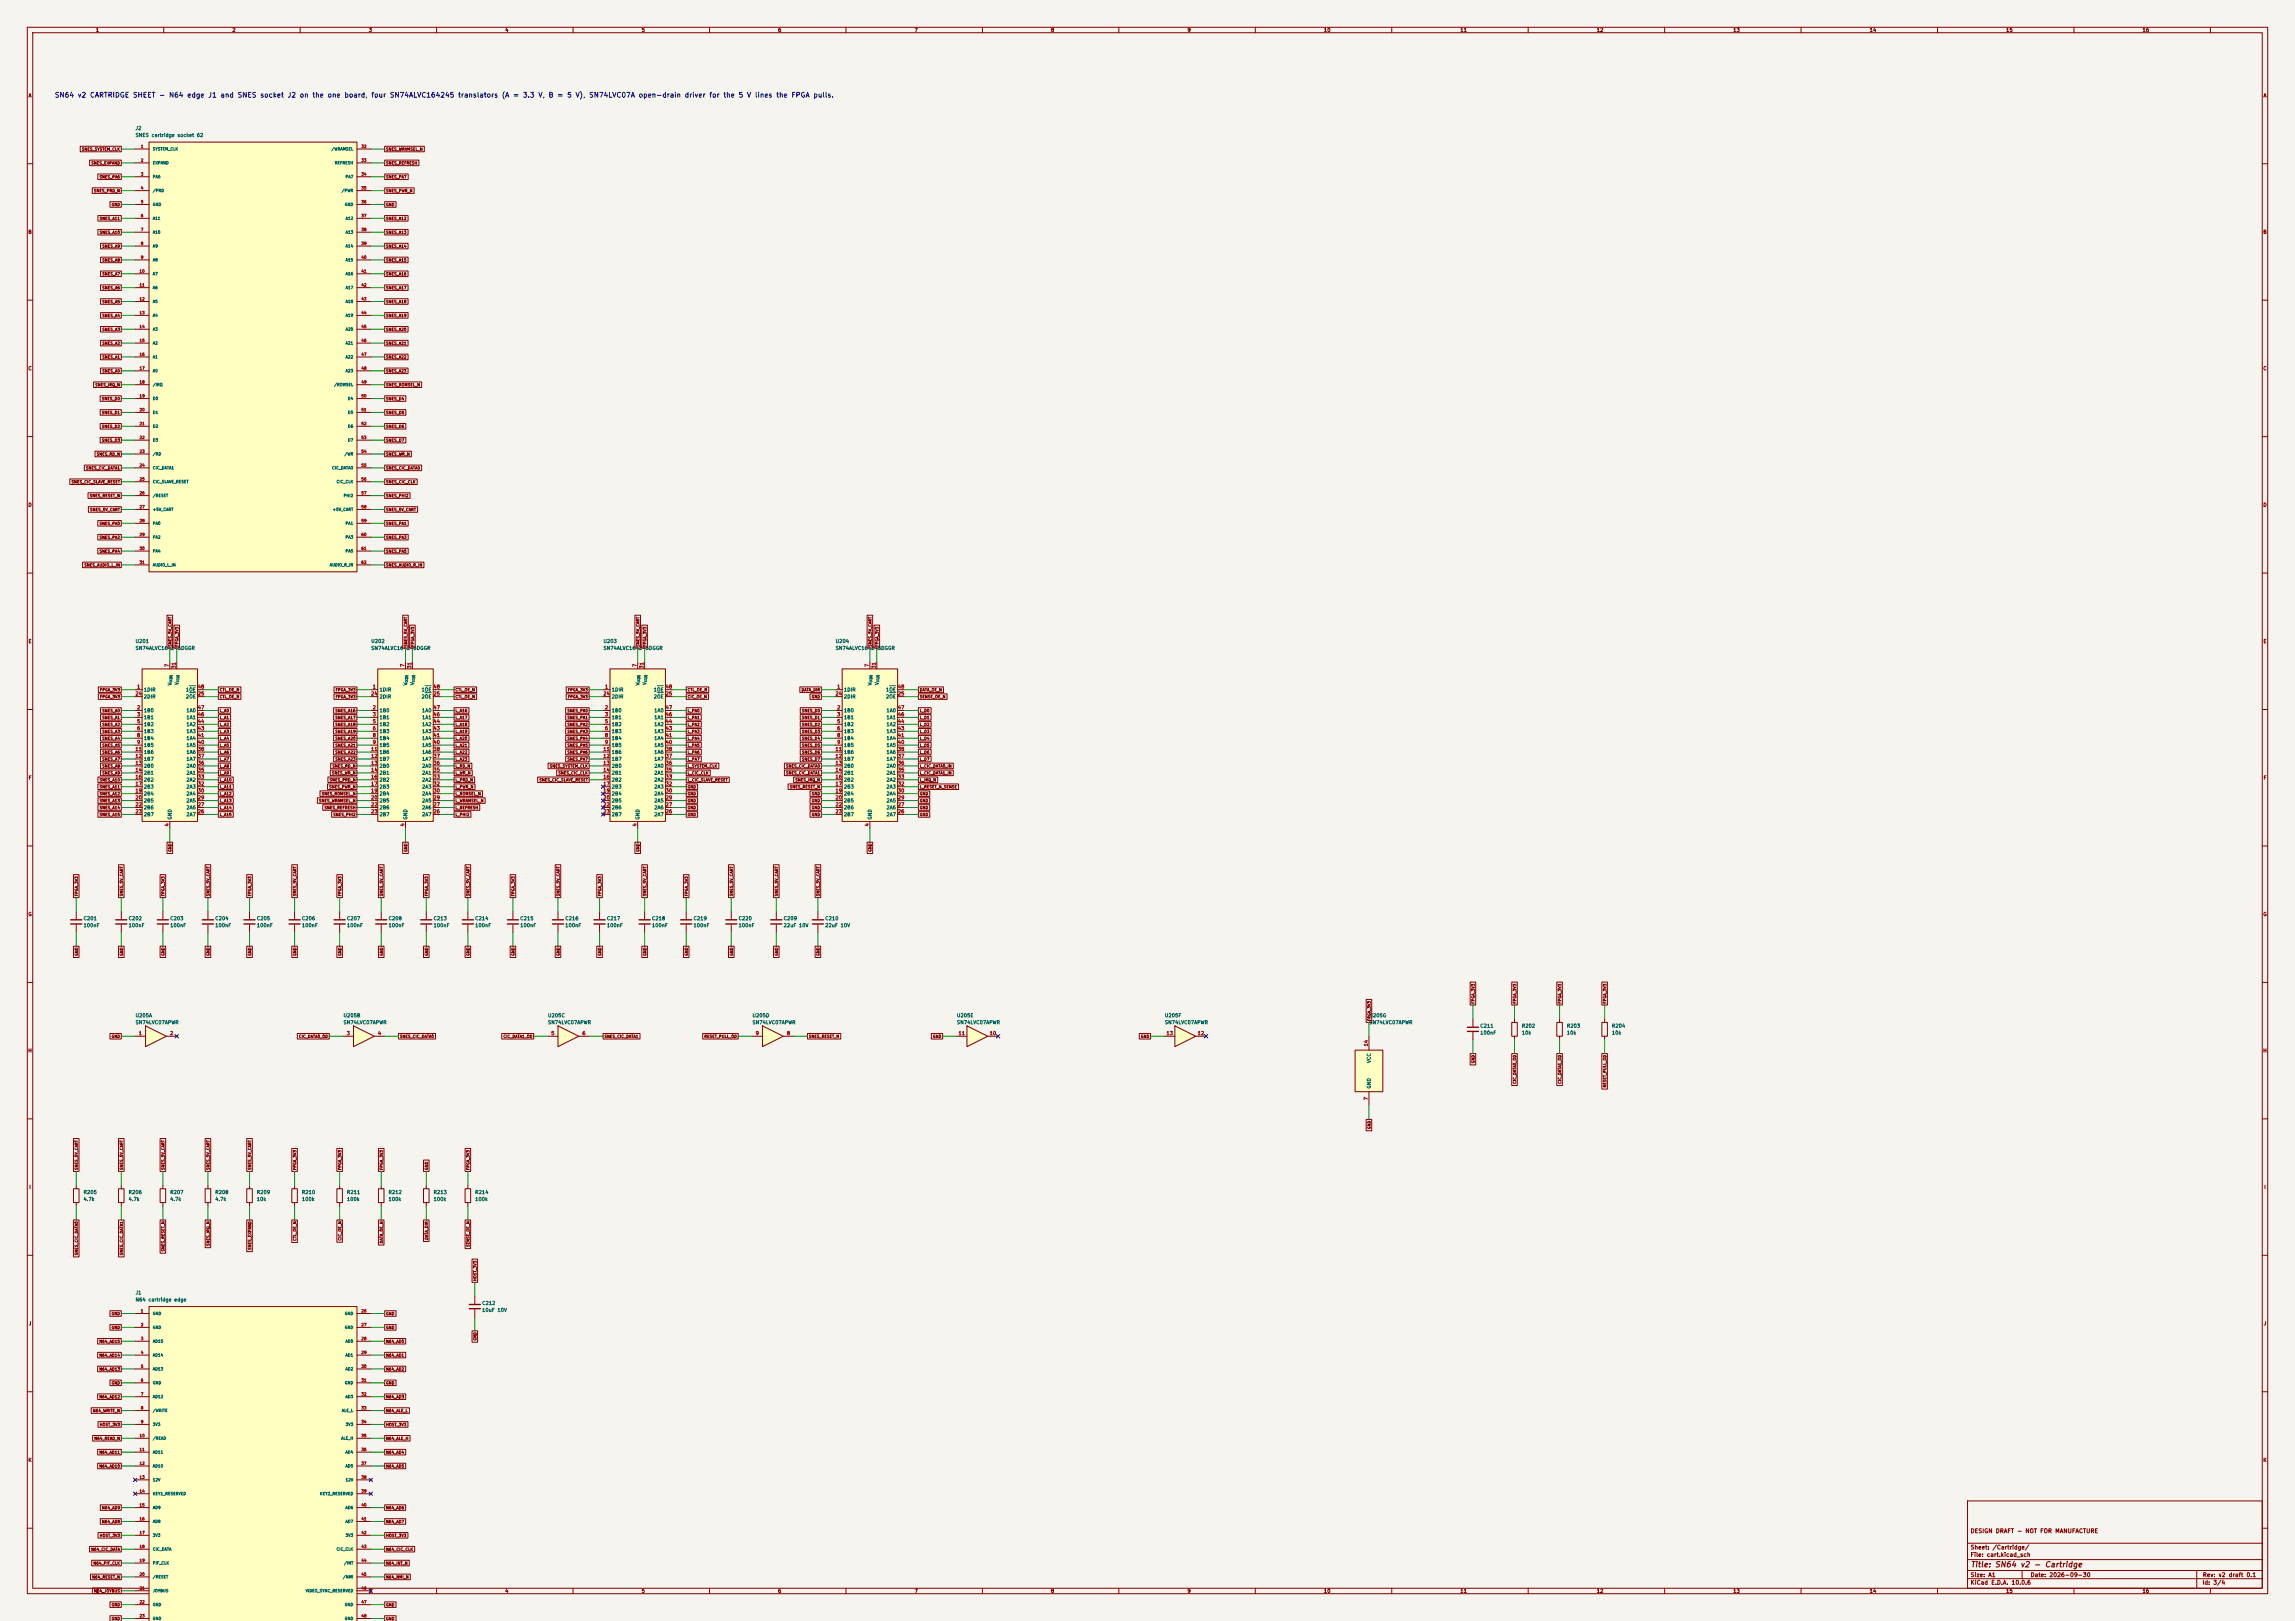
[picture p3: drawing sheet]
<svg xmlns="http://www.w3.org/2000/svg" width="841mm" height="594mm" viewBox="0 0 841 594" stroke-linecap="round" stroke-linejoin="round" font-family="sans-serif">
<defs><g id="words">
<text font-size="2" fill="#840000" x="722" y="574.8">Title: SN64 v2 - Cartridge</text>
<text font-size="1.8" fill="#0000c2" x="19.9" y="36.2">SN64 v2 CARTRIDGE SHEET - N64 edge J1 and SNES socket J2 on the one board, four SN74ALVC164245 translators (A = 3.3 V, B = 5 V), SN74LVC07A open-drain driver for the 5 V lines the FPGA pulls.</text>
<g font-size="1.5" fill="#840000">
<text x="721.9" y="562.1">DESIGN DRAFT - NOT FOR MANUFACTURE</text>
<text x="721.9" y="568.1">Sheet: /Cartridge/</text>
<text x="721.9" y="570.8">File: cart.kicad_sch</text>
<text x="721.9" y="581">KiCad E.D.A. 10.0.6</text>
<text x="721.9" y="578.2">Size: A1</text>
<text x="743.9" y="578.2">Date: 2026-09-30</text>
<text x="806.9" y="581">Id: 3/4</text>
<text x="807" y="578.2">Rev: v2 draft 0.1</text>
</g>
<g font-size="1.3" fill="#840000">
<text x="35" y="12">1</text>
<text x="85" y="12">2</text>
<text x="135" y="12">3</text>
<text x="185" y="12">4</text>
<text x="235" y="12">5</text>
<text x="285" y="12">6</text>
<text x="335" y="12">7</text>
<text x="385" y="12">8</text>
<text x="435" y="12">9</text>
<text x="485" y="12">10</text>
<text x="535" y="12">11</text>
<text x="585" y="12">12</text>
<text x="635" y="12">13</text>
<text x="685" y="12">14</text>
<text x="735" y="12">15</text>
<text x="785" y="12">16</text>
<text x="10.3" y="36">A</text>
<text x="829.3" y="36">A</text>
<text x="10.2" y="86">B</text>
<text x="829.2" y="86">B</text>
<text x="10.2" y="136">C</text>
<text x="829.2" y="136">C</text>
<text x="10.2" y="186">D</text>
<text x="829.2" y="186">D</text>
<text x="10.3" y="236">E</text>
<text x="829.3" y="236">E</text>
<text x="10.3" y="286">F</text>
<text x="829.3" y="286">F</text>
<text x="10.2" y="336">G</text>
<text x="829.2" y="336">G</text>
<text x="10.2" y="386">H</text>
<text x="829.2" y="386">H</text>
<text x="10.6" y="436">I</text>
<text x="829.6" y="436">I</text>
<text x="10.4" y="486">J</text>
<text x="829.4" y="486">J</text>
<text x="10.2" y="536">K</text>
<text x="829.2" y="536">K</text>
<text x="35" y="584">1</text>
<text x="135" y="584">3</text>
<text x="185" y="584">4</text>
<text x="235" y="584">5</text>
<text x="285" y="584">6</text>
<text x="335" y="584">7</text>
<text x="385" y="584">8</text>
<text x="435" y="584">9</text>
<text x="485" y="584">10</text>
<text x="535" y="584">11</text>
<text x="585" y="584">12</text>
<text x="635" y="584">13</text>
<text x="685" y="584">14</text>
<text x="735" y="584">15</text>
<text x="785" y="584">16</text>
</g>
<g font-size="1.3" fill="#006464">
<text x="49.5" y="48">J2</text>
<text x="49.5" y="50.5">SNES cartridge socket 62</text>
<text x="49.5" y="235.9">U201</text>
<text x="49.5" y="238.5">SN74ALVC164245DGGR</text>
<text x="135.9" y="235.9">U202</text>
<text x="135.9" y="238.5">SN74ALVC164245DGGR</text>
<text x="221" y="235.9">U203</text>
<text x="221" y="238.5">SN74ALVC164245DGGR</text>
<text x="306.1" y="235.9">U204</text>
<text x="306.1" y="238.5">SN74ALVC164245DGGR</text>
<text x="63.2" y="251.3" transform="rotate(-90 63.2 251.3)">V</text>
<text x="65.7" y="251.2" transform="rotate(-90 65.7 251.2)">V</text>
<text x="149.6" y="251.3" transform="rotate(-90 149.6 251.3)">V</text>
<text x="152.1" y="251.2" transform="rotate(-90 152.1 251.2)">V</text>
<text x="234.6" y="251.3" transform="rotate(-90 234.6 251.3)">V</text>
<text x="237.2" y="251.2" transform="rotate(-90 237.2 251.2)">V</text>
<text x="319.7" y="251.3" transform="rotate(-90 319.7 251.3)">V</text>
<text x="322.3" y="251.2" transform="rotate(-90 322.3 251.2)">V</text>
<text x="52.6" y="253.7">1DIR</text>
<text x="52.6" y="256.2">2DIR</text>
<text x="68" y="256.2">2OE</text>
<text x="68" y="253.7">1OE</text>
<text x="138.9" y="253.7">1DIR</text>
<text x="138.9" y="256.2">2DIR</text>
<text x="154.3" y="256.2">2OE</text>
<text x="154.3" y="253.7">1OE</text>
<text x="224" y="253.7">1DIR</text>
<text x="224" y="256.2">2DIR</text>
<text x="239.4" y="256.2">2OE</text>
<text x="239.4" y="253.7">1OE</text>
<text x="309.1" y="253.7">1DIR</text>
<text x="309.1" y="256.2">2DIR</text>
<text x="324.5" y="256.2">2OE</text>
<text x="324.5" y="253.7">1OE</text>
<text x="52.6" y="261.3">1B0</text>
<text x="52.6" y="263.9">1B1</text>
<text x="68.1" y="263.9">1A1</text>
<text x="68.1" y="261.3">1A0</text>
<text x="138.9" y="261.3">1B0</text>
<text x="138.9" y="263.9">1B1</text>
<text x="154.5" y="263.9">1A1</text>
<text x="154.5" y="261.3">1A0</text>
<text x="224" y="261.3">1B0</text>
<text x="224" y="263.9">1B1</text>
<text x="239.6" y="263.9">1A1</text>
<text x="239.6" y="261.3">1A0</text>
<text x="309.1" y="261.3">1B0</text>
<text x="309.1" y="263.9">1B1</text>
<text x="324.7" y="263.9">1A1</text>
<text x="324.7" y="261.3">1A0</text>
<text x="52.6" y="266.4">1B2</text>
<text x="52.6" y="268.9">1B3</text>
<text x="68.1" y="268.9">1A3</text>
<text x="68.1" y="266.4">1A2</text>
<text x="138.9" y="266.4">1B2</text>
<text x="138.9" y="268.9">1B3</text>
<text x="154.5" y="268.9">1A3</text>
<text x="154.5" y="266.4">1A2</text>
<text x="224" y="266.4">1B2</text>
<text x="224" y="268.9">1B3</text>
<text x="239.6" y="268.9">1A3</text>
<text x="239.6" y="266.4">1A2</text>
<text x="309.1" y="266.4">1B2</text>
<text x="309.1" y="268.9">1B3</text>
<text x="324.7" y="268.9">1A3</text>
<text x="324.7" y="266.4">1A2</text>
<text x="52.6" y="271.5">1B4</text>
<text x="52.6" y="274">1B5</text>
<text x="68.1" y="274">1A5</text>
<text x="68.1" y="271.5">1A4</text>
<text x="138.9" y="271.5">1B4</text>
<text x="138.9" y="274">1B5</text>
<text x="154.5" y="274">1A5</text>
<text x="154.5" y="271.5">1A4</text>
<text x="224" y="271.5">1B4</text>
<text x="224" y="274">1B5</text>
<text x="239.6" y="274">1A5</text>
<text x="239.6" y="271.5">1A4</text>
<text x="309.1" y="271.5">1B4</text>
<text x="309.1" y="274">1B5</text>
<text x="324.7" y="274">1A5</text>
<text x="324.7" y="271.5">1A4</text>
<text x="52.6" y="276.6">1B6</text>
<text x="52.6" y="279.1">1B7</text>
<text x="52.6" y="281.6">2B0</text>
<text x="68.1" y="281.6">2A0</text>
<text x="68.1" y="279.1">1A7</text>
<text x="68.1" y="276.6">1A6</text>
<text x="138.9" y="276.6">1B6</text>
<text x="138.9" y="279.1">1B7</text>
<text x="138.9" y="281.6">2B0</text>
<text x="154.5" y="281.6">2A0</text>
<text x="154.5" y="279.1">1A7</text>
<text x="154.5" y="276.6">1A6</text>
<text x="224" y="276.6">1B6</text>
<text x="224" y="279.1">1B7</text>
<text x="224" y="281.6">2B0</text>
<text x="239.6" y="281.6">2A0</text>
<text x="239.6" y="279.1">1A7</text>
<text x="239.6" y="276.6">1A6</text>
<text x="309.1" y="276.6">1B6</text>
<text x="309.1" y="279.1">1B7</text>
<text x="309.1" y="281.6">2B0</text>
<text x="324.7" y="281.6">2A0</text>
<text x="324.7" y="279.1">1A7</text>
<text x="324.7" y="276.6">1A6</text>
<text x="52.6" y="284.2">2B1</text>
<text x="52.6" y="286.7">2B2</text>
<text x="68.1" y="286.7">2A2</text>
<text x="68.1" y="284.2">2A1</text>
<text x="138.9" y="284.2">2B1</text>
<text x="138.9" y="286.7">2B2</text>
<text x="154.5" y="286.7">2A2</text>
<text x="154.5" y="284.2">2A1</text>
<text x="224" y="284.2">2B1</text>
<text x="224" y="286.7">2B2</text>
<text x="239.6" y="286.7">2A2</text>
<text x="239.6" y="284.2">2A1</text>
<text x="309.1" y="284.2">2B1</text>
<text x="309.1" y="286.7">2B2</text>
<text x="324.7" y="286.7">2A2</text>
<text x="324.7" y="284.2">2A1</text>
<text x="52.6" y="289.3">2B3</text>
<text x="52.6" y="291.8">2B4</text>
<text x="68.1" y="291.8">2A4</text>
<text x="68.1" y="289.3">2A3</text>
<text x="138.9" y="289.3">2B3</text>
<text x="138.9" y="291.8">2B4</text>
<text x="154.5" y="291.8">2A4</text>
<text x="154.5" y="289.3">2A3</text>
<text x="224" y="289.3">2B3</text>
<text x="224" y="291.8">2B4</text>
<text x="239.6" y="291.8">2A4</text>
<text x="239.6" y="289.3">2A3</text>
<text x="309.1" y="289.3">2B3</text>
<text x="309.1" y="291.8">2B4</text>
<text x="324.7" y="291.8">2A4</text>
<text x="324.7" y="289.3">2A3</text>
<text x="52.6" y="294.3">2B5</text>
<text x="52.6" y="296.9">2B6</text>
<text x="52.6" y="299.4">2B7</text>
<text x="68.1" y="299.4">2A7</text>
<text x="68.1" y="296.9">2A6</text>
<text x="68.1" y="294.3">2A5</text>
<text x="138.9" y="294.3">2B5</text>
<text x="138.9" y="296.9">2B6</text>
<text x="138.9" y="299.4">2B7</text>
<text x="154.5" y="299.4">2A7</text>
<text x="154.5" y="296.9">2A6</text>
<text x="154.5" y="294.3">2A5</text>
<text x="224" y="294.3">2B5</text>
<text x="224" y="296.9">2B6</text>
<text x="224" y="299.4">2B7</text>
<text x="239.6" y="299.4">2A7</text>
<text x="239.6" y="296.9">2A6</text>
<text x="239.6" y="294.3">2A5</text>
<text x="309.1" y="294.3">2B5</text>
<text x="309.1" y="296.9">2B6</text>
<text x="309.1" y="299.4">2B7</text>
<text x="324.7" y="299.4">2A7</text>
<text x="324.7" y="296.9">2A6</text>
<text x="324.7" y="294.3">2A5</text>
<text x="63.2" y="300.5" transform="rotate(-90 63.2 300.5)">GND</text>
<text x="149.6" y="300.5" transform="rotate(-90 149.6 300.5)">GND</text>
<text x="234.6" y="300.5" transform="rotate(-90 234.6 300.5)">GND</text>
<text x="319.7" y="300.5" transform="rotate(-90 319.7 300.5)">GND</text>
<text x="30.5" y="337.5">C201</text>
<text x="30.5" y="340.1">100nF</text>
<text x="47" y="337.5">C202</text>
<text x="47" y="340.1">100nF</text>
<text x="62.2" y="337.5">C203</text>
<text x="62.2" y="340.1">100nF</text>
<text x="78.7" y="337.5">C204</text>
<text x="78.7" y="340.1">100nF</text>
<text x="94" y="337.5">C205</text>
<text x="94" y="340.1">100nF</text>
<text x="110.5" y="337.5">C206</text>
<text x="110.5" y="340.1">100nF</text>
<text x="127" y="337.5">C207</text>
<text x="127" y="340.1">100nF</text>
<text x="142.2" y="337.5">C208</text>
<text x="142.2" y="340.1">100nF</text>
<text x="158.7" y="337.5">C213</text>
<text x="158.7" y="340.1">100nF</text>
<text x="174" y="337.5">C214</text>
<text x="174" y="340.1">100nF</text>
<text x="190.5" y="337.5">C215</text>
<text x="190.5" y="340.1">100nF</text>
<text x="207" y="337.5">C216</text>
<text x="207" y="340.1">100nF</text>
<text x="222.2" y="337.5">C217</text>
<text x="222.2" y="340.1">100nF</text>
<text x="238.7" y="337.5">C218</text>
<text x="238.7" y="340.1">100nF</text>
<text x="254" y="337.5">C219</text>
<text x="254" y="340.1">100nF</text>
<text x="270.5" y="337.5">C220</text>
<text x="270.5" y="340.1">100nF</text>
<text x="287" y="337.5">C209</text>
<text x="287" y="340.1">22uF 10V</text>
<text x="302.2" y="337.5">C210</text>
<text x="302.2" y="340.1">22uF 10V</text>
<text x="49.5" y="373.1">U205A</text>
<text x="49.5" y="375.6">SN74LVC07APWR</text>
<text x="125.7" y="373.1">U205B</text>
<text x="125.7" y="375.6">SN74LVC07APWR</text>
<text x="200.6" y="373.1">U205C</text>
<text x="200.6" y="375.6">SN74LVC07APWR</text>
<text x="275.6" y="373.1">U205D</text>
<text x="275.6" y="375.6">SN74LVC07APWR</text>
<text x="350.5" y="373.1">U205E</text>
<text x="350.5" y="375.6">SN74LVC07APWR</text>
<text x="426.7" y="373.1">U205F</text>
<text x="426.7" y="375.6">SN74LVC07APWR</text>
<text x="501.6" y="373.1">U205G</text>
<text x="501.6" y="375.6">SN74LVC07APWR</text>
<text x="542.3" y="376.9">C211</text>
<text x="557.5" y="376.9">R202</text>
<text x="574" y="376.9">R203</text>
<text x="590.5" y="376.9">R204</text>
<text x="542.3" y="379.4">100nF</text>
<text x="557.5" y="379.4">10k</text>
<text x="574" y="379.4">10k</text>
<text x="590.5" y="379.4">10k</text>
<text x="502.6" y="389.7" transform="rotate(-90 502.6 389.7)">VCC</text>
<text x="502.6" y="399.1" transform="rotate(-90 502.6 399.1)">GND</text>
<text x="30.5" y="437.8">R205</text>
<text x="47" y="437.8">R206</text>
<text x="62.2" y="437.8">R207</text>
<text x="78.7" y="437.8">R208</text>
<text x="94" y="437.8">R209</text>
<text x="110.5" y="437.8">R210</text>
<text x="127" y="437.8">R211</text>
<text x="142.2" y="437.8">R212</text>
<text x="158.7" y="437.8">R213</text>
<text x="174" y="437.8">R214</text>
<text x="30.5" y="440.4">4.7k</text>
<text x="47" y="440.4">4.7k</text>
<text x="62.2" y="440.4">4.7k</text>
<text x="78.7" y="440.4">4.7k</text>
<text x="94" y="440.4">10k</text>
<text x="110.5" y="440.4">100k</text>
<text x="127" y="440.4">100k</text>
<text x="142.2" y="440.4">100k</text>
<text x="158.7" y="440.4">100k</text>
<text x="174" y="440.4">100k</text>
<text x="49.5" y="474.7">J1</text>
<text x="49.5" y="477.2">N64 cartridge edge</text>
<text x="176.5" y="478.5">C212</text>
<text x="176.5" y="481">10uF 10V</text>
</g>
<g font-size="1.3" fill="#a90000">
<text x="62.1" y="244.6" transform="rotate(-90 62.1 244.6)">7</text>
<text x="64.6" y="245.2" transform="rotate(-90 64.6 245.2)">31</text>
<text x="148.5" y="244.6" transform="rotate(-90 148.5 244.6)">7</text>
<text x="151" y="245.2" transform="rotate(-90 151 245.2)">31</text>
<text x="233.5" y="244.6" transform="rotate(-90 233.5 244.6)">7</text>
<text x="236.1" y="245.2" transform="rotate(-90 236.1 245.2)">31</text>
<text x="318.6" y="244.6" transform="rotate(-90 318.6 244.6)">7</text>
<text x="321.2" y="245.2" transform="rotate(-90 321.2 245.2)">31</text>
<text x="49.5" y="255.1">24</text>
<text x="50.1" y="252.6">1</text>
<text x="72.3" y="255.1">25</text>
<text x="72.3" y="252.6">48</text>
<text x="135.8" y="255.1">24</text>
<text x="136.4" y="252.6">1</text>
<text x="158.7" y="255.1">25</text>
<text x="158.7" y="252.6">48</text>
<text x="220.9" y="255.1">24</text>
<text x="221.5" y="252.6">1</text>
<text x="243.8" y="255.1">25</text>
<text x="243.8" y="252.6">48</text>
<text x="306" y="255.1">24</text>
<text x="306.6" y="252.6">1</text>
<text x="328.9" y="255.1">25</text>
<text x="328.9" y="252.6">48</text>
<text x="50.1" y="260.2">2</text>
<text x="50.1" y="262.8">3</text>
<text x="72.3" y="262.8">46</text>
<text x="72.3" y="260.2">47</text>
<text x="136.4" y="260.2">2</text>
<text x="136.4" y="262.8">3</text>
<text x="158.7" y="262.8">46</text>
<text x="158.7" y="260.2">47</text>
<text x="221.5" y="260.2">2</text>
<text x="221.5" y="262.8">3</text>
<text x="243.8" y="262.8">46</text>
<text x="243.8" y="260.2">47</text>
<text x="306.6" y="260.2">2</text>
<text x="306.6" y="262.8">3</text>
<text x="328.9" y="262.8">46</text>
<text x="328.9" y="260.2">47</text>
<text x="50.1" y="265.3">5</text>
<text x="50.1" y="267.8">6</text>
<text x="72.3" y="267.8">43</text>
<text x="72.3" y="265.3">44</text>
<text x="136.4" y="265.3">5</text>
<text x="136.4" y="267.8">6</text>
<text x="158.7" y="267.8">43</text>
<text x="158.7" y="265.3">44</text>
<text x="221.5" y="265.3">5</text>
<text x="221.5" y="267.8">6</text>
<text x="243.8" y="267.8">43</text>
<text x="243.8" y="265.3">44</text>
<text x="306.6" y="265.3">5</text>
<text x="306.6" y="267.8">6</text>
<text x="328.9" y="267.8">43</text>
<text x="328.9" y="265.3">44</text>
<text x="49.5" y="275.5">11</text>
<text x="50.1" y="270.4">8</text>
<text x="50.1" y="272.9">9</text>
<text x="72.3" y="275.5">38</text>
<text x="72.3" y="272.9">40</text>
<text x="72.3" y="270.4">41</text>
<text x="135.8" y="275.5">11</text>
<text x="136.4" y="270.4">8</text>
<text x="136.4" y="272.9">9</text>
<text x="158.7" y="275.5">38</text>
<text x="158.7" y="272.9">40</text>
<text x="158.7" y="270.4">41</text>
<text x="220.9" y="275.5">11</text>
<text x="221.5" y="270.4">8</text>
<text x="221.5" y="272.9">9</text>
<text x="243.8" y="275.5">38</text>
<text x="243.8" y="272.9">40</text>
<text x="243.8" y="270.4">41</text>
<text x="306" y="275.5">11</text>
<text x="306.6" y="270.4">8</text>
<text x="306.6" y="272.9">9</text>
<text x="328.9" y="275.5">38</text>
<text x="328.9" y="272.9">40</text>
<text x="328.9" y="270.4">41</text>
<text x="49.5" y="278">12</text>
<text x="49.5" y="280.5">13</text>
<text x="72.3" y="280.5">36</text>
<text x="72.3" y="278">37</text>
<text x="135.8" y="278">12</text>
<text x="135.8" y="280.5">13</text>
<text x="158.7" y="280.5">36</text>
<text x="158.7" y="278">37</text>
<text x="220.9" y="278">12</text>
<text x="220.9" y="280.5">13</text>
<text x="243.8" y="280.5">36</text>
<text x="243.8" y="278">37</text>
<text x="306" y="278">12</text>
<text x="306" y="280.5">13</text>
<text x="328.9" y="280.5">36</text>
<text x="328.9" y="278">37</text>
<text x="49.5" y="283.1">14</text>
<text x="49.5" y="285.6">16</text>
<text x="72.3" y="285.6">33</text>
<text x="72.3" y="283.1">35</text>
<text x="135.8" y="283.1">14</text>
<text x="135.8" y="285.6">16</text>
<text x="158.7" y="285.6">33</text>
<text x="158.7" y="283.1">35</text>
<text x="220.9" y="283.1">14</text>
<text x="220.9" y="285.6">16</text>
<text x="243.8" y="285.6">33</text>
<text x="243.8" y="283.1">35</text>
<text x="306" y="283.1">14</text>
<text x="306" y="285.6">16</text>
<text x="328.9" y="285.6">33</text>
<text x="328.9" y="283.1">35</text>
<text x="49.5" y="288.2">17</text>
<text x="49.5" y="290.7">19</text>
<text x="49.5" y="293.2">20</text>
<text x="72.3" y="293.2">29</text>
<text x="72.3" y="290.7">30</text>
<text x="72.3" y="288.2">32</text>
<text x="135.8" y="288.2">17</text>
<text x="135.8" y="290.7">19</text>
<text x="135.8" y="293.2">20</text>
<text x="158.7" y="293.2">29</text>
<text x="158.7" y="290.7">30</text>
<text x="158.7" y="288.2">32</text>
<text x="220.9" y="288.2">17</text>
<text x="220.9" y="290.7">19</text>
<text x="220.9" y="293.2">20</text>
<text x="243.8" y="293.2">29</text>
<text x="243.8" y="290.7">30</text>
<text x="243.8" y="288.2">32</text>
<text x="306" y="288.2">17</text>
<text x="306" y="290.7">19</text>
<text x="306" y="293.2">20</text>
<text x="328.9" y="293.2">29</text>
<text x="328.9" y="290.7">30</text>
<text x="328.9" y="288.2">32</text>
<text x="49.5" y="295.8">22</text>
<text x="49.5" y="298.3">23</text>
<text x="72.3" y="298.3">26</text>
<text x="72.3" y="295.8">27</text>
<text x="135.8" y="295.8">22</text>
<text x="135.8" y="298.3">23</text>
<text x="158.7" y="298.3">26</text>
<text x="158.7" y="295.8">27</text>
<text x="220.9" y="295.8">22</text>
<text x="220.9" y="298.3">23</text>
<text x="243.8" y="298.3">26</text>
<text x="243.8" y="295.8">27</text>
<text x="306" y="295.8">22</text>
<text x="306" y="298.3">23</text>
<text x="328.9" y="298.3">26</text>
<text x="328.9" y="295.8">27</text>
<text x="62.1" y="303" transform="rotate(-90 62.1 303)">4</text>
<text x="148.5" y="303" transform="rotate(-90 148.5 303)">4</text>
<text x="233.5" y="303" transform="rotate(-90 233.5 303)">4</text>
<text x="318.6" y="303" transform="rotate(-90 318.6 303)">4</text>
<text x="50.7" y="379.6">1</text>
<text x="62.1" y="379.6">2</text>
<text x="126.9" y="379.6">3</text>
<text x="138.3" y="379.6">4</text>
<text x="201.8" y="379.6">5</text>
<text x="213.3" y="379.6">6</text>
<text x="276.8" y="379.6">9</text>
<text x="288.2" y="379.6">8</text>
<text x="351.1" y="379.6">11</text>
<text x="362.5" y="379.6">10</text>
<text x="427.3" y="379.6">13</text>
<text x="438.7" y="379.6">12</text>
<text x="501.5" y="383.6" transform="rotate(-90 501.5 383.6)">14</text>
<text x="501.5" y="403.3" transform="rotate(-90 501.5 403.3)">7</text>
</g>
<g font-size="1" fill="#840000">
<text x="29.9" y="55.5">SNES_SYSTEM_CLK</text>
<text x="141.3" y="55.5">SNES_WRAMSEL_N</text>
<text x="33.3" y="60.5">SNES_EXPAND</text>
<text x="36.3" y="65.6">SNES_PA6</text>
<text x="141.3" y="60.5">SNES_REFRESH</text>
<text x="141.3" y="65.6">SNES_PA7</text>
<text x="34.3" y="70.7">SNES_PRD_N</text>
<text x="141.3" y="70.7">SNES_PWR_N</text>
<text x="40.8" y="75.8">GND</text>
<text x="141.3" y="75.8">GND</text>
<text x="36.4" y="80.9">SNES_A11</text>
<text x="141.3" y="80.9">SNES_A12</text>
<text x="36.4" y="85.9">SNES_A10</text>
<text x="141.3" y="85.9">SNES_A13</text>
<text x="37.3" y="91">SNES_A9</text>
<text x="141.3" y="91">SNES_A14</text>
<text x="37.3" y="96.1">SNES_A8</text>
<text x="37.3" y="101.2">SNES_A7</text>
<text x="141.3" y="96.1">SNES_A15</text>
<text x="141.3" y="101.2">SNES_A16</text>
<text x="37.3" y="106.3">SNES_A6</text>
<text x="141.3" y="106.3">SNES_A17</text>
<text x="37.3" y="111.3">SNES_A5</text>
<text x="141.3" y="111.3">SNES_A18</text>
<text x="37.3" y="116.4">SNES_A4</text>
<text x="141.3" y="116.4">SNES_A19</text>
<text x="37.3" y="121.5">SNES_A3</text>
<text x="141.3" y="121.5">SNES_A20</text>
<text x="37.3" y="126.6">SNES_A2</text>
<text x="37.3" y="131.7">SNES_A1</text>
<text x="141.3" y="126.6">SNES_A21</text>
<text x="141.3" y="131.7">SNES_A22</text>
<text x="37.3" y="136.7">SNES_A0</text>
<text x="141.3" y="136.7">SNES_A23</text>
<text x="34.8" y="141.8">SNES_IRQ_N</text>
<text x="141.3" y="141.8">SNES_ROMSEL_N</text>
<text x="37.2" y="146.9">SNES_D0</text>
<text x="141.3" y="146.9">SNES_D4</text>
<text x="37.2" y="152">SNES_D1</text>
<text x="141.3" y="152">SNES_D5</text>
<text x="37.2" y="157.1">SNES_D2</text>
<text x="141.3" y="157.1">SNES_D6</text>
<text x="35.3" y="167.2">SNES_RD_N</text>
<text x="37.2" y="162.1">SNES_D3</text>
<text x="141.3" y="162.1">SNES_D7</text>
<text x="141.3" y="167.2">SNES_WR_N</text>
<text x="31.4" y="172.3">SNES_CIC_DATA1</text>
<text x="141.3" y="172.3">SNES_CIC_DATA0</text>
<text x="26.1" y="177.4">SNES_CIC_SLAVE_RESET</text>
<text x="141.3" y="177.4">SNES_CIC_CLK</text>
<text x="32.7" y="182.5">SNES_RESET_N</text>
<text x="141.3" y="182.5">SNES_PHI2</text>
<text x="32.9" y="187.5">SNES_5V_CART</text>
<text x="141.3" y="187.5">SNES_5V_CART</text>
<text x="36.3" y="192.6">SNES_PA0</text>
<text x="36.3" y="197.7">SNES_PA2</text>
<text x="141.3" y="192.6">SNES_PA1</text>
<text x="141.3" y="197.7">SNES_PA3</text>
<text x="36.3" y="202.8">SNES_PA4</text>
<text x="141.3" y="202.8">SNES_PA5</text>
<text x="30.8" y="207.9">SNES_AUDIO_L_IN</text>
<text x="141.3" y="207.9">SNES_AUDIO_R_IN</text>
<text x="63.1" y="237.1" transform="rotate(-90 63.1 237.1)">SNES_5V_CART</text>
<text x="65.6" y="237.1" transform="rotate(-90 65.6 237.1)">FPGA_3V3</text>
<text x="149.4" y="237.1" transform="rotate(-90 149.4 237.1)">SNES_5V_CART</text>
<text x="152" y="237.1" transform="rotate(-90 152 237.1)">FPGA_3V3</text>
<text x="234.5" y="237.1" transform="rotate(-90 234.5 237.1)">SNES_5V_CART</text>
<text x="237.1" y="237.1" transform="rotate(-90 237.1 237.1)">FPGA_3V3</text>
<text x="319.6" y="237.1" transform="rotate(-90 319.6 237.1)">SNES_5V_CART</text>
<text x="322.2" y="237.1" transform="rotate(-90 322.2 237.1)">FPGA_3V3</text>
<text x="36.5" y="253.6">FPGA_3V3</text>
<text x="36.5" y="256.1">FPGA_3V3</text>
<text x="80.4" y="256.1">CTL_OE_N</text>
<text x="80.4" y="253.6">CTL_OE_N</text>
<text x="122.9" y="253.6">FPGA_3V3</text>
<text x="122.9" y="256.1">FPGA_3V3</text>
<text x="166.7" y="256.1">CTL_OE_N</text>
<text x="166.7" y="253.6">CTL_OE_N</text>
<text x="208" y="253.6">FPGA_3V3</text>
<text x="208" y="256.1">FPGA_3V3</text>
<text x="251.8" y="256.1">CIC_OE_N</text>
<text x="251.8" y="253.6">CTL_OE_N</text>
<text x="293.6" y="253.6">DATA_DIR</text>
<text x="297.3" y="256.1">GND</text>
<text x="336.9" y="256.1">SENSE_OE_N</text>
<text x="336.9" y="253.6">DATA_OE_N</text>
<text x="37.3" y="261.2">SNES_A0</text>
<text x="37.3" y="263.7">SNES_A1</text>
<text x="80.4" y="263.7">L_A1</text>
<text x="80.4" y="261.2">L_A0</text>
<text x="122.7" y="261.2">SNES_A16</text>
<text x="122.7" y="263.7">SNES_A17</text>
<text x="166.7" y="263.7">L_A17</text>
<text x="166.7" y="261.2">L_A16</text>
<text x="207.8" y="261.2">SNES_PA0</text>
<text x="207.8" y="263.7">SNES_PA1</text>
<text x="251.8" y="263.7">L_PA1</text>
<text x="251.8" y="261.2">L_PA0</text>
<text x="293.7" y="261.2">SNES_D0</text>
<text x="293.7" y="263.7">SNES_D1</text>
<text x="336.9" y="263.7">L_D1</text>
<text x="336.9" y="261.2">L_D0</text>
<text x="37.3" y="266.3">SNES_A2</text>
<text x="37.3" y="268.8">SNES_A3</text>
<text x="80.4" y="268.8">L_A3</text>
<text x="80.4" y="266.3">L_A2</text>
<text x="122.7" y="266.3">SNES_A18</text>
<text x="122.7" y="268.8">SNES_A19</text>
<text x="166.7" y="266.3">L_A18</text>
<text x="166.7" y="268.8">L_A19</text>
<text x="207.8" y="266.3">SNES_PA2</text>
<text x="207.8" y="268.8">SNES_PA3</text>
<text x="251.8" y="268.8">L_PA3</text>
<text x="251.8" y="266.3">L_PA2</text>
<text x="293.7" y="266.3">SNES_D2</text>
<text x="293.7" y="268.8">SNES_D3</text>
<text x="336.9" y="268.8">L_D3</text>
<text x="336.9" y="266.3">L_D2</text>
<text x="37.3" y="271.4">SNES_A4</text>
<text x="37.3" y="273.9">SNES_A5</text>
<text x="80.4" y="273.9">L_A5</text>
<text x="80.4" y="271.4">L_A4</text>
<text x="122.7" y="271.4">SNES_A20</text>
<text x="122.7" y="273.9">SNES_A21</text>
<text x="166.7" y="273.9">L_A21</text>
<text x="166.7" y="271.4">L_A20</text>
<text x="207.8" y="271.4">SNES_PA4</text>
<text x="207.8" y="273.9">SNES_PA5</text>
<text x="251.8" y="271.4">L_PA4</text>
<text x="251.8" y="273.9">L_PA5</text>
<text x="293.7" y="273.9">SNES_D5</text>
<text x="293.7" y="271.4">SNES_D4</text>
<text x="336.9" y="273.9">L_D5</text>
<text x="336.9" y="271.4">L_D4</text>
<text x="37.3" y="276.4">SNES_A6</text>
<text x="37.3" y="279">SNES_A7</text>
<text x="37.3" y="281.5">SNES_A8</text>
<text x="80.4" y="281.5">L_A8</text>
<text x="80.4" y="279">L_A7</text>
<text x="80.4" y="276.4">L_A6</text>
<text x="121.7" y="281.5">SNES_RD_N</text>
<text x="122.7" y="279">SNES_A23</text>
<text x="122.7" y="276.4">SNES_A22</text>
<text x="166.7" y="281.5">L_RD_N</text>
<text x="166.7" y="279">L_A23</text>
<text x="166.7" y="276.4">L_A22</text>
<text x="201.3" y="281.5">SNES_SYSTEM_CLK</text>
<text x="207.8" y="276.4">SNES_PA6</text>
<text x="207.8" y="279">SNES_PA7</text>
<text x="251.8" y="281.5">L_SYSTEM_CLK</text>
<text x="251.8" y="279">L_PA7</text>
<text x="251.8" y="276.4">L_PA6</text>
<text x="287.9" y="281.5">SNES_CIC_DATA0</text>
<text x="293.7" y="276.4">SNES_D6</text>
<text x="293.7" y="279">SNES_D7</text>
<text x="336.9" y="281.5">L_CIC_DATA0_IN</text>
<text x="336.9" y="279">L_D7</text>
<text x="336.9" y="276.4">L_D6</text>
<text x="36.4" y="286.6">SNES_A10</text>
<text x="37.3" y="284.1">SNES_A9</text>
<text x="80.4" y="286.6">L_A10</text>
<text x="80.4" y="284.1">L_A9</text>
<text x="120.6" y="286.6">SNES_PRD_N</text>
<text x="121.5" y="284.1">SNES_WR_N</text>
<text x="166.7" y="286.6">L_PRD_N</text>
<text x="166.7" y="284.1">L_WR_N</text>
<text x="197.5" y="286.6">SNES_CIC_SLAVE_RESET</text>
<text x="204.5" y="284.1">SNES_CIC_CLK</text>
<text x="251.8" y="286.6">L_CIC_SLAVE_RESET</text>
<text x="251.8" y="284.1">L_CIC_CLK</text>
<text x="287.9" y="284.1">SNES_CIC_DATA1</text>
<text x="291.3" y="286.6">SNES_IRQ_N</text>
<text x="336.9" y="286.6">L_IRQ_N</text>
<text x="336.9" y="284.1">L_CIC_DATA1_IN</text>
<text x="36.4" y="289.1">SNES_A11</text>
<text x="36.4" y="291.7">SNES_A12</text>
<text x="80.4" y="291.7">L_A12</text>
<text x="80.4" y="289.1">L_A11</text>
<text x="117.7" y="291.7">SNES_ROMSEL_N</text>
<text x="120.5" y="289.1">SNES_PWR_N</text>
<text x="166.7" y="291.7">L_ROMSEL_N</text>
<text x="166.7" y="289.1">L_PWR_N</text>
<text x="251.8" y="291.7">GND</text>
<text x="251.8" y="289.1">GND</text>
<text x="289.3" y="289.1">SNES_RESET_N</text>
<text x="297.3" y="291.7">GND</text>
<text x="336.9" y="289.1">L_RESET_N_SENSE</text>
<text x="336.9" y="291.7">GND</text>
<text x="36.4" y="294.2">SNES_A13</text>
<text x="36.4" y="296.8">SNES_A14</text>
<text x="36.4" y="299.3">SNES_A15</text>
<text x="80.4" y="294.2">L_A13</text>
<text x="80.4" y="299.3">L_A15</text>
<text x="80.4" y="296.8">L_A14</text>
<text x="116.8" y="294.2">SNES_WRAMSEL_N</text>
<text x="118.8" y="296.8">SNES_REFRESH</text>
<text x="122" y="299.3">SNES_PHI2</text>
<text x="166.7" y="299.3">L_PHI2</text>
<text x="166.7" y="296.8">L_REFRESH</text>
<text x="166.7" y="294.2">L_WRAMSEL_N</text>
<text x="251.8" y="299.3">GND</text>
<text x="251.8" y="296.8">GND</text>
<text x="251.8" y="294.2">GND</text>
<text x="297.3" y="294.2">GND</text>
<text x="297.3" y="296.8">GND</text>
<text x="297.3" y="299.3">GND</text>
<text x="336.9" y="299.3">GND</text>
<text x="336.9" y="296.8">GND</text>
<text x="336.9" y="294.2">GND</text>
<text x="63.1" y="312.3" transform="rotate(-90 63.1 312.3)">GND</text>
<text x="149.4" y="312.3" transform="rotate(-90 149.4 312.3)">GND</text>
<text x="234.5" y="312.3" transform="rotate(-90 234.5 312.3)">GND</text>
<text x="319.6" y="312.3" transform="rotate(-90 319.6 312.3)">GND</text>
<text x="28.8" y="328.5" transform="rotate(-90 28.8 328.5)">FPGA_3V3</text>
<text x="45.3" y="328.5" transform="rotate(-90 45.3 328.5)">SNES_5V_CART</text>
<text x="60.5" y="328.5" transform="rotate(-90 60.5 328.5)">FPGA_3V3</text>
<text x="77" y="328.5" transform="rotate(-90 77 328.5)">SNES_5V_CART</text>
<text x="92.3" y="328.5" transform="rotate(-90 92.3 328.5)">FPGA_3V3</text>
<text x="108.8" y="328.5" transform="rotate(-90 108.8 328.5)">SNES_5V_CART</text>
<text x="125.3" y="328.5" transform="rotate(-90 125.3 328.5)">FPGA_3V3</text>
<text x="140.5" y="328.5" transform="rotate(-90 140.5 328.5)">SNES_5V_CART</text>
<text x="157.1" y="328.5" transform="rotate(-90 157.1 328.5)">FPGA_3V3</text>
<text x="172.3" y="328.5" transform="rotate(-90 172.3 328.5)">SNES_5V_CART</text>
<text x="188.8" y="328.5" transform="rotate(-90 188.8 328.5)">FPGA_3V3</text>
<text x="205.3" y="328.5" transform="rotate(-90 205.3 328.5)">SNES_5V_CART</text>
<text x="220.6" y="328.5" transform="rotate(-90 220.6 328.5)">FPGA_3V3</text>
<text x="237.1" y="328.5" transform="rotate(-90 237.1 328.5)">SNES_5V_CART</text>
<text x="252.3" y="328.5" transform="rotate(-90 252.3 328.5)">FPGA_3V3</text>
<text x="268.8" y="328.5" transform="rotate(-90 268.8 328.5)">SNES_5V_CART</text>
<text x="285.3" y="328.5" transform="rotate(-90 285.3 328.5)">SNES_5V_CART</text>
<text x="300.6" y="328.5" transform="rotate(-90 300.6 328.5)">SNES_5V_CART</text>
<text x="28.8" y="350.4" transform="rotate(-90 28.8 350.4)">GND</text>
<text x="45.3" y="350.4" transform="rotate(-90 45.3 350.4)">GND</text>
<text x="60.5" y="350.4" transform="rotate(-90 60.5 350.4)">GND</text>
<text x="77" y="350.4" transform="rotate(-90 77 350.4)">GND</text>
<text x="92.3" y="350.4" transform="rotate(-90 92.3 350.4)">GND</text>
<text x="108.8" y="350.4" transform="rotate(-90 108.8 350.4)">GND</text>
<text x="125.3" y="350.4" transform="rotate(-90 125.3 350.4)">GND</text>
<text x="140.5" y="350.4" transform="rotate(-90 140.5 350.4)">GND</text>
<text x="157.1" y="350.4" transform="rotate(-90 157.1 350.4)">GND</text>
<text x="172.3" y="350.4" transform="rotate(-90 172.3 350.4)">GND</text>
<text x="188.8" y="350.4" transform="rotate(-90 188.8 350.4)">GND</text>
<text x="205.3" y="350.4" transform="rotate(-90 205.3 350.4)">GND</text>
<text x="220.6" y="350.4" transform="rotate(-90 220.6 350.4)">GND</text>
<text x="237.1" y="350.4" transform="rotate(-90 237.1 350.4)">GND</text>
<text x="252.3" y="350.4" transform="rotate(-90 252.3 350.4)">GND</text>
<text x="268.8" y="350.4" transform="rotate(-90 268.8 350.4)">GND</text>
<text x="285.3" y="350.4" transform="rotate(-90 285.3 350.4)">GND</text>
<text x="300.6" y="350.4" transform="rotate(-90 300.6 350.4)">GND</text>
<text x="540.6" y="367.9" transform="rotate(-90 540.6 367.9)">FPGA_3V3</text>
<text x="555.8" y="367.9" transform="rotate(-90 555.8 367.9)">FPGA_3V3</text>
<text x="572.3" y="367.9" transform="rotate(-90 572.3 367.9)">FPGA_3V3</text>
<text x="588.9" y="367.9" transform="rotate(-90 588.9 367.9)">FPGA_3V3</text>
<text x="502.5" y="374.3" transform="rotate(-90 502.5 374.3)">FPGA_3V3</text>
<text x="40.8" y="380.6">GND</text>
<text x="109.4" y="380.6">CIC_DATA0_OD</text>
<text x="146.4" y="380.6">SNES_CIC_DATA0</text>
<text x="184.4" y="380.6">CIC_DATA1_OD</text>
<text x="221.4" y="380.6">SNES_CIC_DATA1</text>
<text x="258" y="380.6">RESET_PULL_OD</text>
<text x="296.3" y="380.6">SNES_RESET_N</text>
<text x="341.8" y="380.6">GND</text>
<text x="418" y="380.6">GND</text>
<text x="540.6" y="389.8" transform="rotate(-90 540.6 389.8)">GND</text>
<text x="555.8" y="397.3" transform="rotate(-90 555.8 397.3)">CIC_DATA0_OD</text>
<text x="572.3" y="397.3" transform="rotate(-90 572.3 397.3)">CIC_DATA1_OD</text>
<text x="588.9" y="398.6" transform="rotate(-90 588.9 398.6)">RESET_PULL_OD</text>
<text x="502.5" y="413.9" transform="rotate(-90 502.5 413.9)">GND</text>
<text x="28.8" y="428.9" transform="rotate(-90 28.8 428.9)">SNES_5V_CART</text>
<text x="45.3" y="428.9" transform="rotate(-90 45.3 428.9)">SNES_5V_CART</text>
<text x="60.5" y="428.9" transform="rotate(-90 60.5 428.9)">SNES_5V_CART</text>
<text x="77" y="428.9" transform="rotate(-90 77 428.9)">SNES_5V_CART</text>
<text x="92.3" y="428.9" transform="rotate(-90 92.3 428.9)">SNES_5V_CART</text>
<text x="108.8" y="428.9" transform="rotate(-90 108.8 428.9)">FPGA_3V3</text>
<text x="125.3" y="428.9" transform="rotate(-90 125.3 428.9)">FPGA_3V3</text>
<text x="140.5" y="428.9" transform="rotate(-90 140.5 428.9)">FPGA_3V3</text>
<text x="157.1" y="428.9" transform="rotate(-90 157.1 428.9)">GND</text>
<text x="172.3" y="428.9" transform="rotate(-90 172.3 428.9)">FPGA_3V3</text>
<text x="108.8" y="454.8" transform="rotate(-90 108.8 454.8)">CTL_OE_N</text>
<text x="125.3" y="454.7" transform="rotate(-90 125.3 454.7)">CIC_OE_N</text>
<text x="140.5" y="455.8" transform="rotate(-90 140.5 455.8)">DATA_OE_N</text>
<text x="157.1" y="454.4" transform="rotate(-90 157.1 454.4)">DATA_DIR</text>
<text x="28.8" y="460.1" transform="rotate(-90 28.8 460.1)">SNES_CIC_DATA0</text>
<text x="45.3" y="460.1" transform="rotate(-90 45.3 460.1)">SNES_CIC_DATA1</text>
<text x="60.5" y="458.7" transform="rotate(-90 60.5 458.7)">SNES_RESET_N</text>
<text x="77" y="456.7" transform="rotate(-90 77 456.7)">SNES_IRQ_N</text>
<text x="92.3" y="458.2" transform="rotate(-90 92.3 458.2)">SNES_EXPAND</text>
<text x="172.3" y="457.1" transform="rotate(-90 172.3 457.1)">SENSE_OE_N</text>
<text x="174.8" y="469.5" transform="rotate(-90 174.8 469.5)">HOST_3V3</text>
<text x="40.8" y="482.2">GND</text>
<text x="141.3" y="482.2">GND</text>
<text x="40.8" y="487.3">GND</text>
<text x="141.3" y="487.3">GND</text>
<text x="174.8" y="491.4" transform="rotate(-90 174.8 491.4)">GND</text>
<text x="36.3" y="492.3">N64_AD15</text>
<text x="36.3" y="497.4">N64_AD14</text>
<text x="141.3" y="492.3">N64_AD0</text>
<text x="141.3" y="497.4">N64_AD1</text>
<text x="36.3" y="502.5">N64_AD13</text>
<text x="141.3" y="502.5">N64_AD2</text>
<text x="40.8" y="507.6">GND</text>
<text x="141.3" y="507.6">GND</text>
<text x="36.3" y="512.7">N64_AD12</text>
<text x="141.3" y="512.7">N64_AD3</text>
<text x="33.9" y="517.7">N64_WRITE_N</text>
<text x="141.3" y="517.7">N64_ALE_L</text>
<text x="34.4" y="527.9">N64_READ_N</text>
<text x="36.4" y="522.8">HOST_3V3</text>
<text x="141.3" y="522.8">HOST_3V3</text>
<text x="141.3" y="527.9">N64_ALE_H</text>
<text x="36.3" y="533">N64_AD11</text>
<text x="141.3" y="533">N64_AD4</text>
<text x="36.3" y="538.1">N64_AD10</text>
<text x="141.3" y="538.1">N64_AD5</text>
<text x="37.2" y="553.3">N64_AD9</text>
<text x="141.3" y="553.3">N64_AD6</text>
<text x="36.4" y="563.5">HOST_3V3</text>
<text x="37.2" y="558.4">N64_AD8</text>
<text x="141.3" y="558.4">N64_AD7</text>
<text x="141.3" y="563.5">HOST_3V3</text>
<text x="33.3" y="568.5">N64_CIC_DATA</text>
<text x="141.3" y="568.5">N64_CIC_CLK</text>
<text x="34.1" y="573.6">N64_PIF_CLK</text>
<text x="141.3" y="573.6">N64_INT_N</text>
<text x="33.7" y="578.7">N64_RESET_N</text>
<text x="141.3" y="578.7">N64_NMI_N</text>
<text x="34.3" y="583.8">N64_JOYBUS</text>
<text x="40.8" y="588.9">GND</text>
<text x="40.8" y="593.9">GND</text>
<text x="141.3" y="588.9">GND</text>
<text x="141.3" y="593.9">GND</text>
</g>
<g font-size="1" fill="#a90000">
<text x="51.5" y="54.4">1</text>
<text x="51.5" y="59.5">2</text>
<text x="132.3" y="54.4">32</text>
<text x="132.3" y="59.5">33</text>
<text x="51.5" y="64.6">3</text>
<text x="132.3" y="64.6">34</text>
<text x="51.5" y="69.7">4</text>
<text x="132.3" y="69.7">35</text>
<text x="51.5" y="74.7">5</text>
<text x="132.3" y="74.7">36</text>
<text x="51.5" y="79.8">6</text>
<text x="132.3" y="79.8">37</text>
<text x="51.5" y="84.9">7</text>
<text x="51.5" y="90">8</text>
<text x="132.3" y="84.9">38</text>
<text x="132.3" y="90">39</text>
<text x="51.5" y="95.1">9</text>
<text x="132.3" y="95.1">40</text>
<text x="51" y="100.1">10</text>
<text x="132.3" y="100.1">41</text>
<text x="51" y="105.2">11</text>
<text x="132.3" y="105.2">42</text>
<text x="51" y="110.3">12</text>
<text x="132.3" y="110.3">43</text>
<text x="51" y="115.4">13</text>
<text x="132.3" y="115.4">44</text>
<text x="51" y="120.5">14</text>
<text x="51" y="125.5">15</text>
<text x="132.3" y="120.5">45</text>
<text x="132.3" y="125.5">46</text>
<text x="51" y="130.6">16</text>
<text x="132.3" y="130.6">47</text>
<text x="51" y="135.7">17</text>
<text x="132.3" y="135.7">48</text>
<text x="51" y="140.8">18</text>
<text x="132.3" y="140.8">49</text>
<text x="51" y="145.9">19</text>
<text x="132.3" y="145.9">50</text>
<text x="51" y="150.9">20</text>
<text x="132.3" y="150.9">51</text>
<text x="51" y="156">21</text>
<text x="51" y="161.1">22</text>
<text x="132.3" y="156">52</text>
<text x="132.3" y="161.1">53</text>
<text x="51" y="166.2">23</text>
<text x="132.3" y="166.2">54</text>
<text x="51" y="171.3">24</text>
<text x="132.3" y="171.3">55</text>
<text x="51" y="176.3">25</text>
<text x="132.3" y="176.3">56</text>
<text x="51" y="181.4">26</text>
<text x="132.3" y="181.4">57</text>
<text x="51" y="186.5">27</text>
<text x="51" y="191.6">28</text>
<text x="132.3" y="186.5">58</text>
<text x="132.3" y="191.6">59</text>
<text x="51" y="196.7">29</text>
<text x="132.3" y="196.7">60</text>
<text x="51" y="201.7">30</text>
<text x="132.3" y="201.7">61</text>
<text x="51" y="206.8">31</text>
<text x="132.3" y="206.8">62</text>
<text x="51.5" y="481.1">1</text>
<text x="132.3" y="481.1">26</text>
<text x="51.5" y="486.2">2</text>
<text x="51.5" y="491.3">3</text>
<text x="132.3" y="486.2">27</text>
<text x="132.3" y="491.3">28</text>
<text x="51.5" y="496.4">4</text>
<text x="132.3" y="496.4">29</text>
<text x="51.5" y="501.5">5</text>
<text x="132.3" y="501.5">30</text>
<text x="51.5" y="506.5">6</text>
<text x="132.3" y="506.5">31</text>
<text x="51.5" y="511.6">7</text>
<text x="132.3" y="511.6">32</text>
<text x="51.5" y="516.7">8</text>
<text x="51.5" y="521.8">9</text>
<text x="132.3" y="516.7">33</text>
<text x="132.3" y="521.8">34</text>
<text x="51" y="526.9">10</text>
<text x="132.3" y="526.9">35</text>
<text x="51" y="531.9">11</text>
<text x="132.3" y="531.9">36</text>
<text x="51" y="537">12</text>
<text x="132.3" y="537">37</text>
<text x="51" y="542.1">13</text>
<text x="132.3" y="542.1">38</text>
<text x="51" y="547.2">14</text>
<text x="132.3" y="547.2">39</text>
<text x="51" y="552.3">15</text>
<text x="51" y="557.3">16</text>
<text x="132.3" y="552.3">40</text>
<text x="132.3" y="557.3">41</text>
<text x="51" y="562.4">17</text>
<text x="132.3" y="562.4">42</text>
<text x="51" y="567.5">18</text>
<text x="132.3" y="567.5">43</text>
<text x="51" y="572.6">19</text>
<text x="132.3" y="572.6">44</text>
<text x="51" y="577.7">20</text>
<text x="132.3" y="577.7">45</text>
<text x="51" y="582.7">21</text>
<text x="51" y="587.8">22</text>
<text x="132.3" y="582.7">46</text>
<text x="132.3" y="587.8">47</text>
<text x="51" y="592.9">23</text>
<text x="132.3" y="592.9">48</text>
</g>
<g font-size="1" fill="#006464">
<text x="55.9" y="55.4">SYSTEM_CLK</text>
<text x="121.4" y="55.4">/WRAMSEL</text>
<text x="55.9" y="60.5">EXPAND</text>
<text x="55.9" y="65.5">PA6</text>
<text x="122.6" y="60.5">REFRESH</text>
<text x="126.5" y="65.5">PA7</text>
<text x="55.9" y="70.6">/PRD</text>
<text x="125.1" y="70.6">/PWR</text>
<text x="55.9" y="75.7">GND</text>
<text x="126.2" y="75.7">GND</text>
<text x="55.9" y="80.8">A11</text>
<text x="126.5" y="80.8">A12</text>
<text x="55.9" y="85.9">A10</text>
<text x="126.5" y="85.9">A13</text>
<text x="55.9" y="90.9">A9</text>
<text x="126.5" y="90.9">A14</text>
<text x="55.9" y="96">A8</text>
<text x="55.9" y="101.1">A7</text>
<text x="126.5" y="96">A15</text>
<text x="126.5" y="101.1">A16</text>
<text x="55.9" y="106.2">A6</text>
<text x="126.5" y="106.2">A17</text>
<text x="55.9" y="111.3">A5</text>
<text x="126.5" y="111.3">A18</text>
<text x="55.9" y="116.3">A4</text>
<text x="126.5" y="116.3">A19</text>
<text x="55.9" y="121.4">A3</text>
<text x="126.5" y="121.4">A20</text>
<text x="55.9" y="126.5">A2</text>
<text x="55.9" y="131.6">A1</text>
<text x="126.5" y="126.5">A21</text>
<text x="126.5" y="131.6">A22</text>
<text x="55.9" y="136.7">A0</text>
<text x="126.5" y="136.7">A23</text>
<text x="55.9" y="141.7">/IRQ</text>
<text x="122.3" y="141.7">/ROMSEL</text>
<text x="55.9" y="146.8">D0</text>
<text x="127.4" y="146.8">D4</text>
<text x="55.9" y="151.9">D1</text>
<text x="127.4" y="151.9">D5</text>
<text x="55.9" y="157">D2</text>
<text x="127.4" y="157">D6</text>
<text x="55.9" y="162.1">D3</text>
<text x="55.9" y="167.1">/RD</text>
<text x="126.1" y="167.1">/WR</text>
<text x="127.4" y="162.1">D7</text>
<text x="55.9" y="172.2">CIC_DATA1</text>
<text x="121.5" y="172.2">CIC_DATA0</text>
<text x="55.9" y="177.3">CIC_SLAVE_RESET</text>
<text x="123.2" y="177.3">CIC_CLK</text>
<text x="55.9" y="182.4">/RESET</text>
<text x="125.8" y="182.4">PHI2</text>
<text x="55.9" y="187.5">+5V_CART</text>
<text x="121.8" y="187.5">+5V_CART</text>
<text x="55.9" y="192.5">PA0</text>
<text x="55.9" y="197.6">PA2</text>
<text x="126.5" y="192.5">PA1</text>
<text x="126.5" y="197.6">PA3</text>
<text x="55.9" y="202.7">PA4</text>
<text x="126.5" y="202.7">PA5</text>
<text x="55.9" y="207.8">AUDIO_L_IN</text>
<text x="120.7" y="207.8">AUDIO_R_IN</text>
<text x="55.9" y="482.1">GND</text>
<text x="126.2" y="482.1">GND</text>
<text x="55.9" y="487.2">GND</text>
<text x="126.2" y="487.2">GND</text>
<text x="55.9" y="492.3">AD15</text>
<text x="55.9" y="497.3">AD14</text>
<text x="126.5" y="492.3">AD0</text>
<text x="126.5" y="497.3">AD1</text>
<text x="55.9" y="502.4">AD13</text>
<text x="126.5" y="502.4">AD2</text>
<text x="55.9" y="507.5">GND</text>
<text x="126.2" y="507.5">GND</text>
<text x="55.9" y="512.6">AD12</text>
<text x="126.5" y="512.6">AD3</text>
<text x="55.9" y="517.7">/WRITE</text>
<text x="125.1" y="517.7">ALE_L</text>
<text x="55.9" y="522.7">3V3</text>
<text x="55.9" y="527.8">/READ</text>
<text x="124.9" y="527.8">ALE_H</text>
<text x="126.5" y="522.7">3V3</text>
<text x="55.9" y="532.9">AD11</text>
<text x="126.5" y="532.9">AD4</text>
<text x="55.9" y="538">AD10</text>
<text x="126.5" y="538">AD5</text>
<text x="55.9" y="543.1">12V</text>
<text x="126.5" y="543.1">12V</text>
<text x="55.9" y="548.1">KEY1_RESERVED</text>
<text x="117.1" y="548.1">KEY2_RESERVED</text>
<text x="55.9" y="553.2">AD9</text>
<text x="126.5" y="553.2">AD6</text>
<text x="55.9" y="558.3">AD8</text>
<text x="55.9" y="563.4">3V3</text>
<text x="126.5" y="558.3">AD7</text>
<text x="126.5" y="563.4">3V3</text>
<text x="55.9" y="568.5">CIC_DATA</text>
<text x="123.2" y="568.5">CIC_CLK</text>
<text x="55.9" y="573.5">PIF_CLK</text>
<text x="126" y="573.5">/INT</text>
<text x="55.9" y="578.6">/RESET</text>
<text x="125.6" y="578.6">/NMI</text>
<text x="55.9" y="583.7">JOYBUS</text>
<text x="111.9" y="583.7">VIDEO_SYNC_RESERVED</text>
<text x="55.9" y="588.8">GND</text>
<text x="55.9" y="593.9">GND</text>
<text x="126.2" y="588.8">GND</text>
<text x="126.2" y="593.9">GND</text>
</g>
<g font-size=".8" fill="#006464">
<text x="63.2" y="250.2" transform="rotate(-90 63.2 250.2)">CC(B)</text>
<text x="65.7" y="250" transform="rotate(-90 65.7 250)">CC(A)</text>
<text x="149.6" y="250.2" transform="rotate(-90 149.6 250.2)">CC(B)</text>
<text x="152.1" y="250" transform="rotate(-90 152.1 250)">CC(A)</text>
<text x="234.7" y="250.2" transform="rotate(-90 234.7 250.2)">CC(B)</text>
<text x="237.2" y="250" transform="rotate(-90 237.2 250)">CC(A)</text>
<text x="319.7" y="250.2" transform="rotate(-90 319.7 250.2)">CC(B)</text>
<text x="322.3" y="250" transform="rotate(-90 322.3 250)">CC(A)</text>
</g>
</g></defs>
<path d="M0 0h841v594h-841z" fill="#f5f4ef" stroke="#f5f4ef" stroke-width=".37"/>
<g fill="none" stroke="#840000" stroke-width=".37">
<path d="M10 10h821v574h-821zM12 12h817v570h-817zM60 10v2M110 10v2M160 10v2M210 10v2M260 10v2M310 10v2M360 10v2M410 10v2M460 10v2M510 10v2"/>
<path d="M560 10v2M610 10v2M660 10v2M710 10v2M760 10v2M810 10v2M10 60h2M829 60h2M10 110h2M829 110h2M10 160h2M829 160h2"/>
<path d="M10 210h2M829 210h2M10 260h2M829 260h2M10 310h2M829 310h2M10 360h2M829 360h2M10 410h2M829 410h2M10 460h2M829 460h2"/>
<path d="M10 510h2M829 510h2M10 560h2M721 550h108v32h-108zM829 560h2M721 578.5h108M721 575.5h108M721 571.5h108M721 565.5h108M741 575.5v3M805 575.5v6.5M60 582v2"/>
<path d="M110 582v2M160 582v2M210 582v2M260 582v2M310 582v2M360 582v2M410 582v2M460 582v2M510 582v2M560 582v2M610 582v2M660 582v2"/>
<path d="M710 582v2M760 582v2M810 582v2"/>
</g>
<path d="M52.1 245.1h20.3v55.9h-20.3z" fill="#ffffc2"/>
<g fill="none" stroke="#840000" stroke-width=".37">
<path d="M49.5 252.7h2.6M49.5 255.3h2.6M52.1 245.1h20.3v55.9h-20.3zM62.2 242.6v2.5M64.8 242.6v2.5M72.4 252.7h2.5M72.4 255.3h2.5M49.5 260.3h2.6M49.5 262.9h2.6M49.5 265.4h2.6M49.5 268h2.6M49.5 270.5h2.6"/>
<path d="M49.5 273h2.6M49.5 275.6h2.6M49.5 278.1h2.6M72.4 260.3h2.5M72.4 262.9h2.5M72.4 265.4h2.5M72.4 268h2.5M72.4 270.5h2.5M72.4 273h2.5M72.4 275.6h2.5M72.4 278.1h2.5M49.5 280.7h2.6"/>
<path d="M49.5 283.2h2.6M49.5 285.7h2.6M49.5 288.3h2.6M49.5 290.8h2.6M49.5 293.4h2.6M49.5 295.9h2.6M49.5 298.4h2.6M72.4 280.7h2.5M72.4 283.2h2.5M72.4 285.7h2.5M72.4 288.3h2.5M72.4 290.8h2.5"/>
<path d="M72.4 293.4h2.5M72.4 295.9h2.5M72.4 298.4h2.5M62.2 301v2.5"/>
</g>
<path d="M69.4 253.8h2.3M69.4 251.3h2.3" fill="none" stroke="#006464" stroke-width=".37"/>
<path d="M54.6 52.1h76.2v157.4h-76.2z" fill="#ffffc2"/>
<g fill="none" stroke="#840000" stroke-width=".37">
<path d="M49.5 54.6h5.1M49.5 59.7h5.1M54.6 52.1h76.2v157.4h-76.2zM130.8 54.6h5.1M130.8 59.7h5.1M49.5 64.8h5.1M49.5 69.8h5.1M49.5 74.9h5.1M130.8 64.8h5.1M130.8 69.8h5.1M130.8 74.9h5.1M49.5 80h5.1"/>
<path d="M49.5 85.1h5.1M49.5 90.2h5.1M49.5 95.2h5.1M130.8 80h5.1M130.8 85.1h5.1M130.8 90.2h5.1M130.8 95.2h5.1M49.5 100.3h5.1M49.5 105.4h5.1M49.5 110.5h5.1M49.5 115.6h5.1M130.8 100.3h5.1"/>
<path d="M130.8 105.4h5.1M130.8 110.5h5.1M130.8 115.6h5.1M49.5 120.6h5.1M49.5 125.7h5.1M49.5 130.8h5.1M49.5 135.9h5.1M130.8 120.6h5.1M130.8 125.7h5.1M130.8 130.8h5.1M130.8 135.9h5.1M49.5 141h5.1"/>
<path d="M49.5 146h5.1M49.5 151.1h5.1M49.5 156.2h5.1M130.8 141h5.1M130.8 146h5.1M130.8 151.1h5.1M130.8 156.2h5.1M49.5 161.3h5.1M49.5 166.4h5.1M49.5 171.4h5.1M49.5 176.5h5.1M130.8 161.3h5.1"/>
<path d="M130.8 166.4h5.1M130.8 171.4h5.1M130.8 176.5h5.1M49.5 181.6h5.1M49.5 186.7h5.1M49.5 191.8h5.1M49.5 196.8h5.1M130.8 181.6h5.1M130.8 186.7h5.1M130.8 191.8h5.1M130.8 196.8h5.1M49.5 201.9h5.1"/>
<path d="M49.5 207h5.1M130.8 201.9h5.1M130.8 207h5.1M219.7 334v2.8M219.7 338.8v2.8"/>
</g>
<path d="M217.7 337.1h4M217.7 338.6h4" fill="none" stroke="#840000" stroke-width=".51"/>
<path d="M430.5 375.9l7.6 3.8-7.6 3.8z" fill="#ffffc2"/>
<path d="M204.5 334v2.8M204.5 338.8v2.8M426.7 379.7h3.8M430.5 375.9l7.6 3.8-7.6 3.8zM438.1 379.7h3.9M539.7 373.4v2.8M539.7 378.2v2.8M554 374.6h2v5.1h-2zM555 373.4v1.2M555 379.7v1.3" fill="none" stroke="#840000" stroke-width=".37"/>
<path d="M202.4 337.1h4.1M202.4 338.6h4.1M537.7 376.4h4.1M537.7 378h4.1" fill="none" stroke="#840000" stroke-width=".51"/>
<path d="M496.6 384.8h10.1v15.2h-10.1z" fill="#ffffc2"/>
<path d="M171.4 334v2.8M171.4 338.8v2.8M188 334v2.8M188 338.8v2.8M299.7 334v2.8M299.7 338.8v2.8M501.6 379.7v5.1M496.6 384.8h10.1v15.2h-10.1zM501.6 400v5.1" fill="none" stroke="#840000" stroke-width=".37"/>
<path d="M169.4 337.1h4.1M169.4 338.6h4.1M185.9 337.1h4.1M185.9 338.6h4.1M297.7 337.1h4.1M297.7 338.6h4.1" fill="none" stroke="#840000" stroke-width=".51"/>
<path d="M129.5 375.9l7.7 3.8-7.7 3.8z" fill="#ffffc2"/>
<g fill="none" stroke="#840000" stroke-width=".37">
<path d="M124.5 334v2.8M124.5 338.8v2.8M139.7 334v2.8M139.7 338.8v2.8M156.2 334v2.8M156.2 338.8v2.8M284.5 334v2.8M284.5 338.8v2.8M125.7 379.7h3.8M129.5 375.9l7.7 3.8-7.7 3.8zM137.2 379.7h3.8M570.5 374.6h2v5.1h-2z"/>
<path d="M571.5 373.4v1.2M571.5 379.7v1.3M587 374.6h2v5.1h-2zM588 373.4v1.2M588 379.7v1.3"/>
</g>
<path d="M122.4 337.1h4.1M122.4 338.6h4.1M137.7 337.1h4M137.7 338.6h4M154.2 337.1h4M154.2 338.6h4M282.4 337.1h4.1M282.4 338.6h4.1" fill="none" stroke="#840000" stroke-width=".51"/>
<path d="M308.6 245.1h20.3v55.9h-20.3z" fill="#ffffc2"/>
<g fill="none" stroke="#840000" stroke-width=".37">
<path d="M306.1 252.7h2.5M306.1 255.3h2.5M308.6 245.1h20.3v55.9h-20.3zM318.8 242.6v2.5M321.3 242.6v2.5M328.9 252.7h2.6M328.9 255.3h2.6M306.1 260.3h2.5M306.1 262.9h2.5M306.1 265.4h2.5M306.1 268h2.5M306.1 270.5h2.5"/>
<path d="M306.1 273h2.5M306.1 275.6h2.5M306.1 278.1h2.5M328.9 260.3h2.6M328.9 262.9h2.6M328.9 265.4h2.6M328.9 268h2.6M328.9 270.5h2.6M328.9 273h2.6M328.9 275.6h2.6M328.9 278.1h2.6M306.1 280.7h2.5"/>
<path d="M306.1 283.2h2.5M306.1 285.7h2.5M306.1 288.3h2.5M306.1 290.8h2.5M306.1 293.4h2.5M306.1 295.9h2.5M306.1 298.4h2.5M328.9 280.7h2.6M328.9 283.2h2.6M328.9 285.7h2.6M328.9 288.3h2.6M328.9 290.8h2.6"/>
<path d="M328.9 293.4h2.6M328.9 295.9h2.6M328.9 298.4h2.6M318.8 301v2.5M107.9 334v2.8M107.9 338.8v2.8M26.9 435.6h2.1v5.1h-2.1zM27.9 434.3v1.3M27.9 440.7v1.3"/>
</g>
<path d="M326 253.8h2.2M326 251.3h2.2" fill="none" stroke="#006464" stroke-width=".37"/>
<path d="M105.9 337.1h4.1M105.9 338.6h4.1" fill="none" stroke="#840000" stroke-width=".51"/>
<path d="M53.3 375.9l7.7 3.8-7.7 3.8z" fill="#ffffc2"/>
<path d="M49.5 379.7h3.8M53.3 375.9l7.7 3.8-7.7 3.8zM61 379.7h3.8" fill="none" stroke="#840000" stroke-width=".37"/>
<path d="M138.4 245.1h20.3v55.9h-20.3z" fill="#ffffc2"/>
<g fill="none" stroke="#840000" stroke-width=".37">
<path d="M135.9 252.7h2.5M135.9 255.3h2.5M138.4 245.1h20.3v55.9h-20.3zM148.6 242.6v2.5M151.1 242.6v2.5M158.7 252.7h2.6M158.7 255.3h2.6M135.9 260.3h2.5M135.9 262.9h2.5M135.9 265.4h2.5M135.9 268h2.5M135.9 270.5h2.5"/>
<path d="M135.9 273h2.5M135.9 275.6h2.5M135.9 278.1h2.5M158.7 260.3h2.6M158.7 262.9h2.6M158.7 265.4h2.6M158.7 268h2.6M158.7 270.5h2.6M158.7 273h2.6M158.7 275.6h2.6M158.7 278.1h2.6M135.9 280.7h2.5"/>
<path d="M135.9 283.2h2.5M135.9 285.7h2.5M135.9 288.3h2.5M135.9 290.8h2.5M135.9 293.4h2.5M135.9 295.9h2.5M135.9 298.4h2.5M158.7 280.7h2.6M158.7 283.2h2.6M158.7 285.7h2.6M158.7 288.3h2.6M158.7 290.8h2.6"/>
<path d="M158.7 293.4h2.6M158.7 295.9h2.6M158.7 298.4h2.6M148.6 301v2.5M44.4 334v2.8M44.4 338.8v2.8M59.7 334v2.8M59.7 338.8v2.8M76.2 334v2.8M76.2 338.8v2.8M91.4 334v2.8M91.4 338.8v2.8"/>
<path d="M236.2 334v2.8M236.2 338.8v2.8"/>
</g>
<path d="M155.8 253.8h2.2M155.8 251.3h2.2" fill="none" stroke="#006464" stroke-width=".37"/>
<path d="M42.4 337.1h4.1M42.4 338.6h4.1M57.7 337.1h4M57.7 338.6h4M74.2 337.1h4M74.2 338.6h4M89.4 337.1h4.1M89.4 338.6h4.1M234.2 337.1h4.1M234.2 338.6h4.1" fill="none" stroke="#840000" stroke-width=".51"/>
<path d="M223.5 245.1h20.3v55.9h-20.3z" fill="#ffffc2"/>
<g fill="none" stroke="#840000" stroke-width=".37">
<path d="M221 252.7h2.5M221 255.3h2.5M223.5 245.1h20.3v55.9h-20.3zM233.7 242.6v2.5M236.2 242.6v2.5M243.8 252.7h2.6M243.8 255.3h2.6M221 260.3h2.5M221 262.9h2.5M221 265.4h2.5M221 268h2.5M221 270.5h2.5"/>
<path d="M221 273h2.5M221 275.6h2.5M221 278.1h2.5M243.8 260.3h2.6M243.8 262.9h2.6M243.8 265.4h2.6M243.8 268h2.6M243.8 270.5h2.6M243.8 273h2.6M243.8 275.6h2.6M243.8 278.1h2.6M221 280.7h2.5"/>
<path d="M221 283.2h2.5M221 285.7h2.5M221 288.3h2.5M221 290.8h2.5M221 293.4h2.5M221 295.9h2.5M221 298.4h2.5M243.8 280.7h2.6M243.8 283.2h2.6M243.8 285.7h2.6M243.8 288.3h2.6M243.8 290.8h2.6"/>
<path d="M243.8 293.4h2.6M243.8 295.9h2.6M243.8 298.4h2.6M233.7 301v2.5M27.9 334v2.8M27.9 338.8v2.8M268 334v2.8M268 338.8v2.8M123.4 435.6h2.1v5.1h-2.1zM124.5 434.3v1.3M138.7 435.6h2v5.1h-2zM139.7 434.3v1.3"/>
<path d="M155.2 435.6h2v5.1h-2zM156.2 434.3v1.3M170.4 435.6h2.1v5.1h-2.1zM171.4 434.3v1.3M124.5 440.7v1.3M139.7 440.7v1.3M156.2 440.7v1.3M171.4 440.7v1.3M174 475v2.8M174 479.8v2.8"/>
</g>
<path d="M240.9 253.8h2.2M240.9 251.3h2.2" fill="none" stroke="#006464" stroke-width=".37"/>
<path d="M25.9 337.1h4.1M25.9 338.6h4.1M265.9 337.1h4.1M265.9 338.6h4.1M172 478h4M172 479.6h4" fill="none" stroke="#840000" stroke-width=".51"/>
<path d="M54.6 478.8h76.2v115.3h-76.2z" fill="#ffffc2"/>
<g fill="none" stroke="#840000" stroke-width=".37">
<path d="M251.5 334v2.8M251.5 338.8v2.8M106.9 435.6h2.1v5.1h-2.1zM107.9 434.3v1.3M107.9 440.7v1.3M49.5 481.3h5.1M49.5 486.4h5.1M49.5 491.5h5.1M49.5 496.6h5.1M130.8 481.3h5.1M130.8 486.4h5.1M130.8 491.5h5.1"/>
<path d="M130.8 496.6h5.1M49.5 501.6h5.1M49.5 506.7h5.1M49.5 511.8h5.1M49.5 516.9h5.1M130.8 501.6h5.1M130.8 506.7h5.1M130.8 511.8h5.1M130.8 516.9h5.1M49.5 522h5.1M49.5 527h5.1M49.5 532.1h5.1"/>
<path d="M49.5 537.2h5.1M130.8 522h5.1M130.8 527h5.1M130.8 532.1h5.1M130.8 537.2h5.1M49.5 542.3h5.1M49.5 547.4h5.1M49.5 552.4h5.1M49.5 557.5h5.1M130.8 542.3h5.1M130.8 547.4h5.1M130.8 552.4h5.1"/>
<path d="M130.8 557.5h5.1M49.5 562.6h5.1M49.5 567.7h5.1M49.5 572.8h5.1M49.5 577.8h5.1M130.8 562.6h5.1M130.8 567.7h5.1M130.8 572.8h5.1M130.8 577.8h5.1M49.5 582.9h5.1M49.5 588h5.1M49.5 593.1h5.1"/>
<path d="M54.6 594.1v-115.3h76.2v115.3M130.8 582.9h5.1M130.8 588h5.1M130.8 593.1h5.1"/>
</g>
<path d="M249.4 337.1h4.1M249.4 338.6h4.1" fill="none" stroke="#840000" stroke-width=".51"/>
<path d="M279.4 375.9l7.6 3.8-7.6 3.8z" fill="#ffffc2"/>
<path d="M275.6 379.7h3.8M279.4 375.9l7.6 3.8-7.6 3.8zM287 379.7h3.8M58.7 435.6h2v5.1h-2zM59.7 434.3v1.3M59.7 440.7v1.3" fill="none" stroke="#840000" stroke-width=".37"/>
<path d="M354.3 375.9l7.6 3.8-7.6 3.8z" fill="#ffffc2"/>
<path d="M350.5 379.7h3.8M354.3 375.9l7.6 3.8-7.6 3.8zM361.9 379.7h3.9M43.4 435.6h2.1v5.1h-2.1zM44.4 434.3v1.3M75.2 435.6h2v5.1h-2zM76.2 434.3v1.3M90.4 435.6h2.1v5.1h-2.1zM91.4 434.3v1.3M44.4 440.7v1.3M76.2 440.7v1.3M91.4 440.7v1.3" fill="none" stroke="#840000" stroke-width=".37"/>
<path d="M204.5 375.9l7.6 3.8-7.6 3.8z" fill="#ffffc2"/>
<g fill="none" stroke="#840000" stroke-width=".37">
<path d="M29.4 53.6h15v2h-15zM32.8 58.7h11.6v2h-11.6zM141 53.6h14.5v2h-14.5zM141 58.7h12.5v2h-12.5zM33.8 68.8h10.6v2.1h-10.6zM35.8 63.8h8.6v2h-8.6zM35.9 79h8.5v2h-8.5zM40.3 73.9h4.1v2h-4.1zM141 63.8h8.6v2h-8.6zM141 68.8h10.8v2.1h-10.8zM141 73.9h4.1v2h-4.1zM141 79h8.5v2h-8.5z"/>
<path d="M35.9 84.1h8.5v2h-8.5zM36.9 89.2h7.5v2h-7.5zM36.9 94.2h7.5v2.1h-7.5zM36.9 99.3h7.5v2h-7.5zM141 84.1h8.5v2h-8.5zM141 89.2h8.5v2h-8.5zM141 94.2h8.5v2.1h-8.5zM141 99.3h8.5v2h-8.5zM36.9 104.4h7.5v2h-7.5zM36.9 109.5h7.5v2h-7.5zM36.9 114.6h7.5v2h-7.5zM36.9 119.6h7.5v2.1h-7.5z"/>
<path d="M141 104.4h8.5v2h-8.5zM141 109.5h8.5v2h-8.5zM141 114.6h8.5v2h-8.5zM141 119.6h8.5v2.1h-8.5zM34.3 140h10.1v2h-10.1zM36.9 124.7h7.5v2h-7.5zM36.9 129.8h7.5v2h-7.5zM36.9 134.9h7.5v2h-7.5zM141 124.7h8.5v2h-8.5zM141 129.8h8.5v2h-8.5zM141 134.9h8.5v2h-8.5zM141 140h13.5v2h-13.5z"/>
<path d="M36.7 145h7.7v2.1h-7.7zM36.7 150.1h7.7v2h-7.7zM36.7 155.2h7.7v2h-7.7zM141 145h7.7v2.1h-7.7zM141 150.1h7.7v2h-7.7zM141 155.2h7.7v2h-7.7zM25.6 175.5h18.8v2h-18.8zM30.9 170.4h13.5v2.1h-13.5zM34.8 165.4h9.6v2h-9.6zM36.7 160.3h7.7v2h-7.7zM141 160.3h7.7v2h-7.7zM141 165.4h9.7v2h-9.7z"/>
<path d="M141 170.4h13.5v2.1h-13.5zM141 175.5h11.9v2h-11.9zM32.3 180.6h12.1v2h-12.1zM32.4 185.7h12v2h-12zM35.8 190.8h8.6v2h-8.6zM35.8 195.8h8.6v2.1h-8.6zM141 180.6h9.3v2h-9.3zM141 185.7h12v2h-12zM141 190.8h8.6v2h-8.6zM141 195.8h8.6v2.1h-8.6zM30.3 206h14.1v2h-14.1zM35.8 200.9h8.6v2h-8.6z"/>
<path d="M141 200.9h8.6v2h-8.6zM141 206h14.3v2h-14.3zM61.2 225.4h2v12.1h-2zM63.8 229.1h2v8.4h-2zM147.6 225.4h2v12.1h-2zM150.1 229.1h2v8.4h-2zM232.7 225.4h2v12.1h-2zM235.2 229.1h2v8.4h-2zM317.8 225.4h2v12.1h-2zM320.3 229.1h2v8.4h-2zM36 251.7h8.4v2h-8.4zM36 254.3h8.4v2h-8.4z"/>
<path d="M36.9 259.3h7.5v2.1h-7.5zM80 254.3h8.3v2h-8.3zM80 251.7h8.3v2h-8.3zM80 259.3h4.5v2.1h-4.5zM122.2 259.3h8.6v2.1h-8.6zM122.4 251.7h8.4v2h-8.4zM122.4 254.3h8.4v2h-8.4zM166.4 254.3h8.2v2h-8.2zM166.4 259.3h5.4v2.1h-5.4zM166.4 251.7h8.2v2h-8.2zM207.3 259.3h8.6v2.1h-8.6zM207.5 251.7h8.4v2h-8.4z"/>
<path d="M207.5 254.3h8.4v2h-8.4zM251.5 254.3h8.1v2h-8.1zM251.5 251.7h8.2v2h-8.2zM251.5 259.3h5.5v2.1h-5.5zM293.1 251.7h7.9v2h-7.9zM293.2 259.3h7.8v2.1h-7.8zM296.8 254.3h4.2v2h-4.2zM336.5 254.3h10.6v2h-10.6zM336.5 251.7h9.2v2h-9.2zM336.5 259.3h4.7v2.1h-4.7zM36.9 261.9h7.5v2h-7.5zM36.9 264.4h7.5v2h-7.5z"/>
<path d="M36.9 267h7.5v2h-7.5zM36.9 269.5h7.5v2h-7.5zM36.9 272h7.5v2.1h-7.5zM36.9 274.6h7.5v2h-7.5zM36.9 277.1h7.5v2h-7.5zM36.9 279.7h7.5v2h-7.5zM80 279.7h4.5v2h-4.5zM80 272h4.5v2.1h-4.5zM80 269.5h4.5v2h-4.5zM80 267h4.5v2h-4.5zM80 264.4h4.5v2h-4.5zM80 261.9h4.5v2h-4.5z"/>
<path d="M80 277.1h4.5v2h-4.5zM80 274.6h4.5v2h-4.5zM121.2 279.7h9.6v2h-9.6zM122.2 277.1h8.6v2h-8.6zM122.2 261.9h8.6v2h-8.6zM122.2 264.4h8.6v2h-8.6zM122.2 267h8.6v2h-8.6zM122.2 269.5h8.6v2h-8.6zM122.2 272h8.6v2.1h-8.6zM122.2 274.6h8.6v2h-8.6zM166.4 279.7h6.5v2h-6.5zM166.4 277.1h5.4v2h-5.4z"/>
<path d="M166.4 264.4h5.4v2h-5.4zM166.4 261.9h5.4v2h-5.4zM166.4 274.6h5.4v2h-5.4zM166.4 272h5.4v2.1h-5.4zM166.4 269.5h5.4v2h-5.4zM166.4 267h5.4v2h-5.4zM200.9 279.7h15v2h-15zM207.3 261.9h8.6v2h-8.6zM207.3 264.4h8.6v2h-8.6zM207.3 267h8.6v2h-8.6zM207.3 269.5h8.6v2h-8.6zM207.3 272h8.6v2.1h-8.6z"/>
<path d="M207.3 274.6h8.6v2h-8.6zM207.3 277.1h8.6v2h-8.6zM251.5 269.5h5.5v2h-5.5zM251.5 267h5.5v2h-5.5zM251.5 264.4h5.5v2h-5.5zM251.5 261.9h5.5v2h-5.5zM251.5 279.7h11.9v2h-11.9zM251.5 277.1h5.5v2h-5.5zM251.5 274.6h5.5v2h-5.5zM251.5 272h5.5v2.1h-5.5zM287.4 279.7h13.6v2h-13.6zM293.2 272h7.8v2.1h-7.8z"/>
<path d="M293.2 274.6h7.8v2h-7.8zM293.2 277.1h7.8v2h-7.8zM293.2 261.9h7.8v2h-7.8zM293.2 264.4h7.8v2h-7.8zM293.2 267h7.8v2h-7.8zM293.2 269.5h7.8v2h-7.8zM336.5 279.7h12.8v2h-12.8zM336.5 277.1h4.7v2h-4.7zM336.5 274.6h4.7v2h-4.7zM336.5 272h4.7v2.1h-4.7zM336.5 269.5h4.7v2h-4.7zM336.5 267h4.7v2h-4.7z"/>
<path d="M336.5 264.4h4.7v2h-4.7zM336.5 261.9h4.7v2h-4.7zM35.9 284.7h8.5v2.1h-8.5zM35.9 287.3h8.5v2h-8.5zM35.9 289.8h8.5v2h-8.5zM35.9 292.4h8.5v2h-8.5zM35.9 294.9h8.5v2h-8.5zM35.9 297.4h8.5v2.1h-8.5zM36.9 282.2h7.5v2h-7.5zM80 292.4h5.5v2h-5.5zM80 289.8h5.5v2h-5.5zM80 287.3h5.5v2h-5.5z"/>
<path d="M80 284.7h5.5v2.1h-5.5zM80 282.2h4.5v2h-4.5zM80 297.4h5.5v2.1h-5.5zM80 294.9h5.5v2h-5.5zM116.3 292.4h14.5v2h-14.5zM117.3 289.8h13.5v2h-13.5zM118.3 294.9h12.5v2h-12.5zM120 287.3h10.8v2h-10.8zM120.2 284.7h10.6v2.1h-10.6zM121 282.2h9.8v2h-9.8zM121.5 297.4h9.3v2.1h-9.3zM166.4 297.4h6.2v2.1h-6.2z"/>
<path d="M166.4 294.9h9.4v2h-9.4zM166.4 292.4h11.4v2h-11.4zM166.4 289.8h10.4v2h-10.4zM166.4 287.3h7.7v2h-7.7zM166.4 284.7h7.5v2.1h-7.5zM166.4 282.2h6.6v2h-6.6zM197 284.7h18.9v2.1h-18.9zM204 282.2h11.9v2h-11.9zM251.5 284.7h15.7v2.1h-15.7zM251.5 297.4h4.1v2.1h-4.1zM251.5 294.9h4.1v2h-4.1zM251.5 292.4h4.1v2h-4.1z"/>
<path d="M251.5 289.8h4.1v2h-4.1zM251.5 287.3h4.1v2h-4.1zM251.5 282.2h8.8v2h-8.8zM287.4 282.2h13.6v2h-13.6zM288.8 287.3h12.2v2h-12.2zM290.8 284.7h10.2v2.1h-10.2zM296.8 289.8h4.2v2h-4.2zM296.8 292.4h4.2v2h-4.2zM296.8 294.9h4.2v2h-4.2zM296.8 297.4h4.2v2.1h-4.2zM336.5 287.3h14.8v2h-14.8zM336.5 284.7h7.1v2.1h-7.1z"/>
<path d="M336.5 282.2h12.8v2h-12.8zM336.5 297.4h4.2v2.1h-4.2zM336.5 294.9h4.2v2h-4.2zM336.5 292.4h4.2v2h-4.2zM336.5 289.8h4.2v2h-4.2zM43.4 316.9h2.1v12h-2.1zM61.2 308.6h2v4.2h-2zM75.2 316.9h2v12h-2zM106.9 316.9h2.1v12h-2.1zM138.7 316.9h2v12h-2zM147.6 308.6h2v4.2h-2zM170.4 316.9h2.1v12h-2.1z"/>
<path d="M203.5 316.9h2v12h-2zM232.7 308.6h2v4.2h-2zM235.2 316.9h2v12h-2zM267 316.9h2v12h-2zM283.5 316.9h2v12h-2zM298.7 316.9h2v12h-2zM317.8 308.6h2v4.2h-2zM26.9 320.5h2.1v8.4h-2.1zM58.7 320.5h2v8.4h-2zM90.4 320.5h2.1v8.4h-2.1zM123.4 320.5h2.1v8.4h-2.1zM155.2 320.5h2v8.4h-2z"/>
<path d="M186.9 320.5h2.1v8.4h-2.1zM218.7 320.5h2v8.4h-2zM250.4 320.5h2.1v8.4h-2.1zM26.9 346.7h2.1v4.2h-2.1zM43.4 346.7h2.1v4.2h-2.1zM58.7 346.7h2v4.2h-2zM75.2 346.7h2v4.2h-2zM90.4 346.7h2.1v4.2h-2.1zM106.9 346.7h2.1v4.2h-2.1zM123.4 346.7h2.1v4.2h-2.1zM138.7 346.7h2v4.2h-2zM155.2 346.7h2v4.2h-2z"/>
<path d="M170.4 346.7h2.1v4.2h-2.1zM186.9 346.7h2.1v4.2h-2.1zM203.5 346.7h2v4.2h-2zM218.7 346.7h2v4.2h-2zM235.2 346.7h2v4.2h-2zM250.4 346.7h2.1v4.2h-2.1zM267 346.7h2v4.2h-2zM283.5 346.7h2v4.2h-2zM298.7 346.7h2v4.2h-2zM538.7 359.9h2.1v8.4h-2.1zM554 359.9h2v8.4h-2zM570.5 359.9h2v8.4h-2z"/>
<path d="M587 359.9h2v8.4h-2zM40.3 378.7h4.1v2h-4.1zM108.9 378.7h11.7v2h-11.7zM146 378.7h13.6v2h-13.6zM183.9 378.7h11.7v2h-11.7zM200.7 379.7h3.8M204.5 375.9l7.6 3.8-7.6 3.8zM212.1 379.7h3.8M221 378.7h13.5v2h-13.5zM257.5 378.7h13v2h-13zM295.9 378.7h12.2v2h-12.2zM341.3 378.7h4.1v2h-4.1z"/>
<path d="M417.5 378.7h4.1v2h-4.1zM500.6 366.2h2.1v8.4h-2.1zM538.7 386.1h2.1v4.1h-2.1zM554 386.1h2v11.7h-2zM570.5 386.1h2v11.7h-2zM587 386.1h2v13h-2zM26.9 417.2h2.1v12.1h-2.1zM43.4 417.2h2.1v12.1h-2.1zM58.7 417.2h2v12.1h-2zM75.2 417.2h2v12.1h-2zM90.4 417.2h2.1v12.1h-2.1zM500.6 410.2h2.1v4.2h-2.1z"/>
<path d="M106.9 420.8h2.1v8.5h-2.1zM123.4 420.8h2.1v8.5h-2.1zM138.7 420.8h2v8.5h-2zM155.2 425.1h2v4.2h-2zM170.4 420.8h2.1v8.5h-2.1zM26.9 447h2.1v13.6h-2.1zM43.4 447h2.1v13.6h-2.1zM58.7 447h2v12.2h-2zM75.2 447h2v10.2h-2zM90.4 447h2.1v11.7h-2.1zM106.9 447h2.1v8.3h-2.1zM123.4 447h2.1v8.2h-2.1z"/>
<path d="M138.7 447h2v9.2h-2zM155.2 447h2v7.9h-2zM170.4 447h2.1v10.5h-2.1zM173 461.4h2v8.5h-2zM35.8 490.5h8.6v2h-8.6zM35.8 495.6h8.6v2h-8.6zM40.3 480.3h4.1v2h-4.1zM40.3 485.4h4.1v2h-4.1zM141 480.3h4.1v2h-4.1zM141 485.4h4.1v2h-4.1zM141 490.5h7.7v2h-7.7zM141 495.6h7.7v2h-7.7z"/>
<path d="M173 487.7h2v4.1h-2zM33.4 515.9h11v2h-11zM35.8 500.6h8.6v2.1h-8.6zM35.8 510.8h8.6v2h-8.6zM40.3 505.7h4.1v2h-4.1zM141 500.6h7.7v2.1h-7.7zM141 505.7h4.1v2h-4.1zM141 510.8h7.7v2h-7.7zM141 515.9h9v2h-9zM33.9 526h10.5v2.1h-10.5zM35.8 531.1h8.6v2h-8.6zM35.8 536.2h8.6v2h-8.6z"/>
<path d="M35.9 521h8.5v2h-8.5zM141 521h8.5v2h-8.5zM141 526h9.3v2.1h-9.3zM141 531.1h7.7v2h-7.7zM141 536.2h7.7v2h-7.7zM36.8 551.4h7.6v2.1h-7.6zM36.8 556.5h7.6v2h-7.6zM141 551.4h7.7v2.1h-7.7zM141 556.5h7.7v2h-7.7zM32.8 566.7h11.6v2h-11.6zM33.2 576.8h11.2v2.1h-11.2zM33.6 571.8h10.8v2h-10.8z"/>
<path d="M35.9 561.6h8.5v2h-8.5zM141 561.6h8.5v2h-8.5zM141 566.7h11v2h-11zM141 571.8h9v2h-9zM141 576.8h9.4v2.1h-9.4zM33.9 581.9h10.5v2h-10.5zM40.3 587h4.1v2h-4.1zM40.3 594.1v-2h4.1v2M141 587h4.1v2h-4.1zM141 594.1v-2h4.1v2"/>
</g>
<g fill="none" stroke="#009600" stroke-width=".37">
<path d="M44.4 54.6h5.1M44.4 59.7h5.1M135.9 54.6h5.1M135.9 59.7h5.1M44.4 64.8h5.1M44.4 69.8h5.1M44.4 74.9h5.1M135.9 64.8h5.1M135.9 69.8h5.1M135.9 74.9h5.1M44.4 80h5.1M44.4 85.1h5.1"/>
<path d="M44.4 90.2h5.1M44.4 95.2h5.1M135.9 80h5.1M135.9 85.1h5.1M135.9 90.2h5.1M135.9 95.2h5.1M44.4 100.3h5.1M44.4 105.4h5.1M44.4 110.5h5.1M44.4 115.6h5.1M135.9 100.3h5.1M135.9 105.4h5.1"/>
<path d="M135.9 110.5h5.1M135.9 115.6h5.1M44.4 120.6h5.1M44.4 125.7h5.1M44.4 135.9h5.1M44.4 130.8h5.1M135.9 120.6h5.1M135.9 125.7h5.1M135.9 135.9h5.1M135.9 130.8h5.1M44.4 141h5.1M44.4 146h5.1"/>
<path d="M44.4 151.1h5.1M44.4 156.2h5.1M135.9 141h5.1M135.9 146h5.1M135.9 151.1h5.1M135.9 156.2h5.1M44.4 161.3h5.1M44.4 166.4h5.1M44.4 171.4h5.1M44.4 176.5h5.1M135.9 161.3h5.1M135.9 166.4h5.1"/>
<path d="M135.9 171.4h5.1M135.9 176.5h5.1M44.4 181.6h5.1M44.4 186.7h5.1M44.4 191.8h5.1M44.4 196.8h5.1M135.9 181.6h5.1M135.9 186.7h5.1M135.9 191.8h5.1M135.9 196.8h5.1M44.4 201.9h5.1M44.4 207h5.1"/>
<path d="M135.9 201.9h5.1M135.9 207h5.1M62.2 237.5v5.1M64.8 237.5v5.1M148.6 237.5v5.1M151.1 237.5v5.1M233.7 237.5v5.1M236.2 237.5v5.1M318.8 237.5v5.1M321.3 237.5v5.1M44.4 252.7h5.1M44.4 255.3h5.1"/>
<path d="M74.9 252.7h5.1M74.9 255.3h5.1M130.8 252.7h5.1M130.8 255.3h5.1M161.3 252.7h5.1M161.3 255.3h5.1M215.9 252.7h5.1M215.9 255.3h5.1M246.4 252.7h5.1M246.4 255.3h5.1M301 252.7h5.1M301 255.3h5.1"/>
<path d="M331.5 252.7h5M331.5 255.3h5M44.4 260.3h5.1M44.4 262.9h5.1M44.4 265.4h5.1M44.4 268h5.1M44.4 270.5h5.1M44.4 273h5.1M44.4 275.6h5.1M44.4 278.1h5.1M74.9 260.3h5.1M74.9 262.9h5.1"/>
<path d="M74.9 265.4h5.1M74.9 268h5.1M74.9 270.5h5.1M74.9 273h5.1M74.9 275.6h5.1M74.9 278.1h5.1M130.8 260.3h5.1M130.8 262.9h5.1M130.8 265.4h5.1M130.8 268h5.1M130.8 270.5h5.1M130.8 273h5.1"/>
<path d="M130.8 275.6h5.1M130.8 278.1h5.1M161.3 260.3h5.1M161.3 262.9h5.1M161.3 265.4h5.1M161.3 268h5.1M161.3 270.5h5.1M161.3 273h5.1M161.3 275.6h5.1M161.3 278.1h5.1M215.9 260.3h5.1M215.9 262.9h5.1"/>
<path d="M215.9 265.4h5.1M215.9 268h5.1M215.9 270.5h5.1M215.9 273h5.1M215.9 275.6h5.1M215.9 278.1h5.1M246.4 260.3h5.1M246.4 262.9h5.1M246.4 265.4h5.1M246.4 268h5.1M246.4 270.5h5.1M246.4 273h5.1"/>
<path d="M246.4 275.6h5.1M246.4 278.1h5.1M301 260.3h5.1M301 262.9h5.1M301 265.4h5.1M301 268h5.1M301 270.5h5.1M301 273h5.1M301 275.6h5.1M301 278.1h5.1M331.5 260.3h5M331.5 262.9h5"/>
<path d="M331.5 265.4h5M331.5 268h5M331.5 270.5h5M331.5 273h5M331.5 275.6h5M331.5 278.1h5M44.4 285.7h5.1M44.4 288.3h5.1M44.4 290.8h5.1M44.4 293.4h5.1M44.4 295.9h5.1M44.4 280.7h5.1"/>
<path d="M44.4 283.2h5.1M44.4 298.4h5.1M74.9 285.7h5.1M74.9 288.3h5.1M74.9 290.8h5.1M74.9 293.4h5.1M74.9 295.9h5.1M74.9 280.7h5.1M74.9 283.2h5.1M74.9 298.4h5.1M130.8 285.7h5.1M130.8 288.3h5.1"/>
<path d="M130.8 290.8h5.1M130.8 293.4h5.1M130.8 295.9h5.1M130.8 280.7h5.1M130.8 283.2h5.1M130.8 298.4h5.1M161.3 285.7h5.1M161.3 288.3h5.1M161.3 290.8h5.1M161.3 293.4h5.1M161.3 295.9h5.1M161.3 280.7h5.1"/>
<path d="M161.3 283.2h5.1M161.3 298.4h5.1M215.9 285.7h5.1M215.9 280.7h5.1M215.9 283.2h5.1M246.4 285.7h5.1M246.4 288.3h5.1M246.4 290.8h5.1M246.4 293.4h5.1M246.4 295.9h5.1M246.4 280.7h5.1M246.4 283.2h5.1"/>
<path d="M246.4 298.4h5.1M301 285.7h5.1M301 288.3h5.1M301 290.8h5.1M301 293.4h5.1M301 295.9h5.1M301 280.7h5.1M301 283.2h5.1M301 298.4h5.1M331.5 285.7h5M331.5 288.3h5M331.5 290.8h5"/>
<path d="M331.5 293.4h5M331.5 295.9h5M331.5 280.7h5M331.5 283.2h5M331.5 298.4h5M62.2 303.5v5.1M148.6 303.5v5.1M233.7 303.5v5.1M318.8 303.5v5.1M27.9 328.9v5.1M44.4 328.9v5.1M59.7 328.9v5.1"/>
<path d="M76.2 328.9v5.1M91.4 328.9v5.1M107.9 328.9v5.1M124.5 328.9v5.1M139.7 328.9v5.1M156.2 328.9v5.1M171.4 328.9v5.1M188 328.9v5.1M204.5 328.9v5.1M219.7 328.9v5.1M236.2 328.9v5.1M251.5 328.9v5.1"/>
<path d="M268 328.9v5.1M284.5 328.9v5.1M299.7 328.9v5.1M27.9 341.6v5.1M44.4 341.6v5.1M59.7 341.6v5.1M76.2 341.6v5.1M91.4 341.6v5.1M107.9 341.6v5.1M124.5 341.6v5.1M139.7 341.6v5.1M156.2 341.6v5.1"/>
<path d="M171.4 341.6v5.1M188 341.6v5.1M204.5 341.6v5.1M219.7 341.6v5.1M236.2 341.6v5.1M251.5 341.6v5.1M268 341.6v5.1M284.5 341.6v5.1M299.7 341.6v5.1M44.4 379.7h5.1M120.6 379.7h5.1M141 379.7h5"/>
<path d="M195.6 379.7h5.1M215.9 379.7h5.1M270.5 379.7h5.1M290.8 379.7h5.1M345.4 379.7h5.1M421.6 379.7h5.1M501.6 374.6v5.1M539.7 368.3v5.1M555 368.3v5.1M571.5 368.3v5.1M588 368.3v5.1M539.7 381v5.1"/>
<path d="M555 381v5.1M571.5 381v5.1M588 381v5.1M501.6 405.1v5.1M27.9 429.3v5M44.4 429.3v5M59.7 429.3v5M76.2 429.3v5M91.4 429.3v5M107.9 429.3v5M124.5 429.3v5M139.7 429.3v5"/>
<path d="M156.2 429.3v5M171.4 429.3v5M27.9 442v5M44.4 442v5M59.7 442v5M76.2 442v5M91.4 442v5M107.9 442v5M124.5 442v5M139.7 442v5M156.2 442v5M171.4 442v5"/>
<path d="M174 469.9v5.1M44.4 481.3h5.1M44.4 496.6h5.1M44.4 486.4h5.1M44.4 491.5h5.1M135.9 481.3h5.1M135.9 496.6h5.1M135.9 486.4h5.1M135.9 491.5h5.1M174 482.6v5.1M44.4 501.6h5.1M44.4 506.7h5.1"/>
<path d="M44.4 511.8h5.1M44.4 516.9h5.1M135.9 501.6h5.1M135.9 506.7h5.1M135.9 511.8h5.1M135.9 516.9h5.1M44.4 522h5.1M44.4 527h5.1M44.4 532.1h5.1M44.4 537.2h5.1M135.9 522h5.1M135.9 527h5.1"/>
<path d="M135.9 532.1h5.1M135.9 537.2h5.1M44.4 552.4h5.1M44.4 557.5h5.1M135.9 552.4h5.1M135.9 557.5h5.1M44.4 562.6h5.1M44.4 567.7h5.1M44.4 572.8h5.1M44.4 577.8h5.1M135.9 562.6h5.1M135.9 567.7h5.1"/>
<path d="M135.9 572.8h5.1M135.9 577.8h5.1M44.4 588h5.1M44.4 593.1h5.1M44.4 582.9h5.1M135.9 588h5.1M135.9 593.1h5.1"/>
</g>
<g fill="none" stroke="#000084" stroke-width=".37">
<path d="M220.4 297.8l1.2 1.3M220.4 295.3l1.2 1.2M220.4 287.7l1.2 1.2M220.4 292.8l1.2 1.2M220.4 290.2l1.2 1.2M221.6 297.8l-1.2 1.3M221.6 295.3l-1.2 1.2M221.6 287.7l-1.2 1.2M221.6 292.8l-1.2 1.2M221.6 290.2l-1.2 1.2M64.2 379.1l1.2 1.2M65.4 379.1l-1.2 1.2"/>
<path d="M365.2 379.1l1.2 1.2M366.4 379.1l-1.2 1.2M441.4 379.1l1.2 1.2M442.6 379.1l-1.2 1.2M48.9 541.7l1.2 1.2M48.9 546.8l1.2 1.2M50.1 541.7l-1.2 1.2M50.1 546.8l-1.2 1.2M135.3 541.7l1.2 1.2M135.3 546.8l1.2 1.2M136.5 541.7l-1.2 1.2M136.5 546.8l-1.2 1.2"/>
<path d="M135.3 582.3l1.2 1.2M136.5 582.3l-1.2 1.2"/>
</g>
<use href="#words"/>
</svg>
